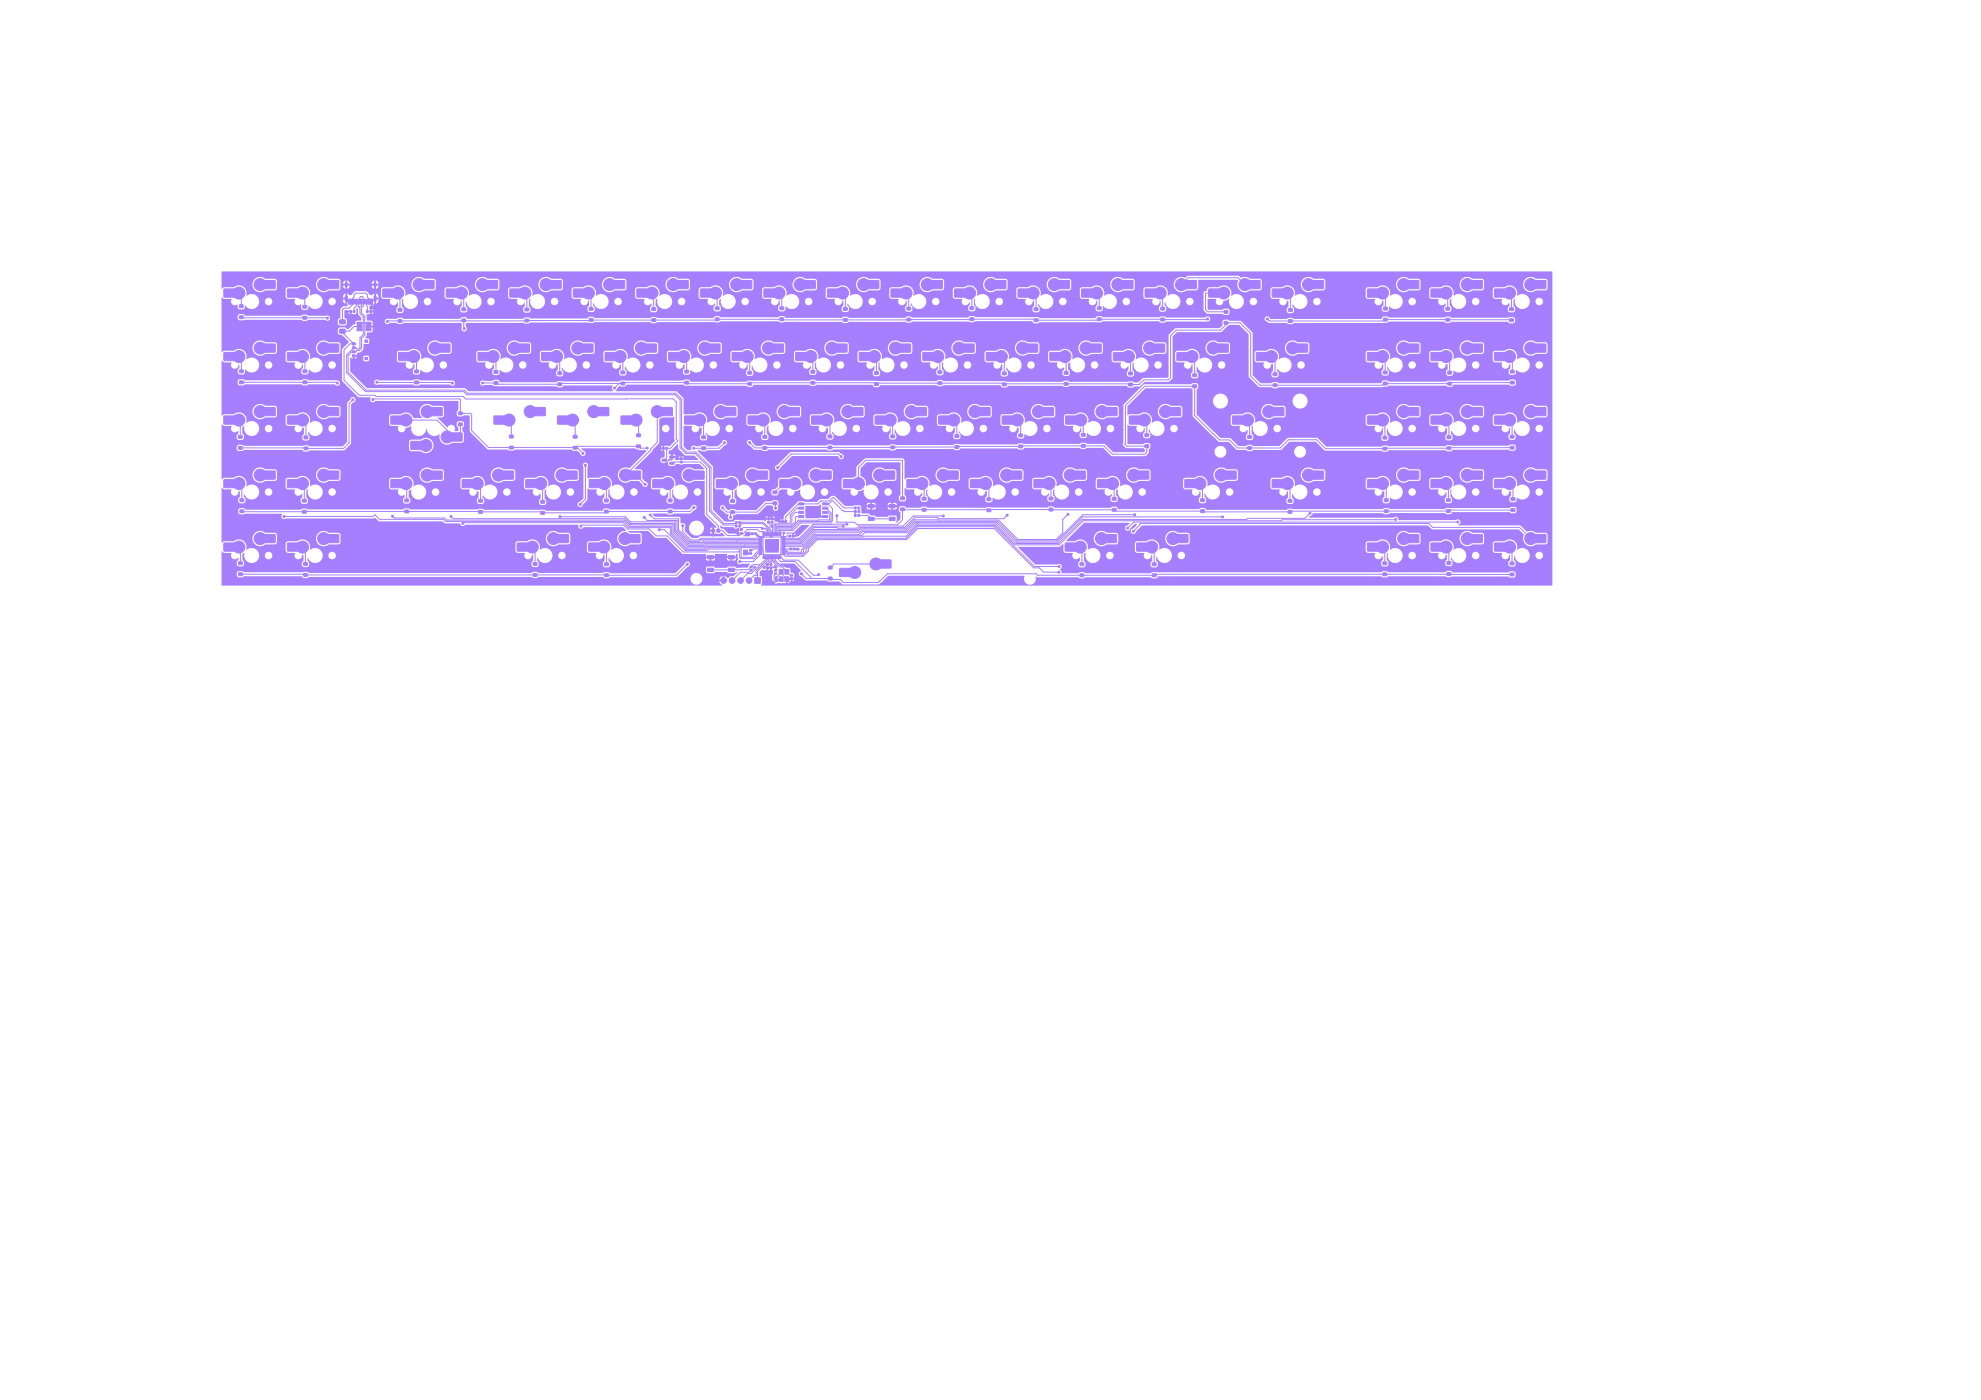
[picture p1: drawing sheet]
<svg xmlns="http://www.w3.org/2000/svg" width="594mm" height="420mm" viewBox="0 0 594 420" stroke-linecap="round" stroke-linejoin="round" font-family="sans-serif">
<g fill="#a57fff" stroke="#a57fff" stroke-width=".3">
<path d="M429.1 143.9h3.4v2.3h-3.4z"/>
<path d="M441 141.3h3.4v2.4h-3.4z"/>
<path d="M86.2 124.8h3.4v2.4h-3.4z"/>
<path d="M98.1 122.3h3.4v2.4h-3.4z"/>
<path d="M167.2 124.8h3.4v2.4h-3.4z"/>
<path d="M179.1 122.3h3.4v2.4h-3.4z"/>
<path d="M362.5 86.7h3.4v2.4h-3.4z"/>
<path d="M374.4 84.2h3.4v2.4h-3.4z"/>
<path d="M214.8 143.9h3.4v2.3h-3.4z"/>
<path d="M226.7 141.3h3.4v2.4h-3.4z"/>
<path d="M143.4 105.8h3.4v2.3h-3.4z"/>
<path d="M155.3 103.2h3.4v2.4h-3.4z"/>
<path d="M410.1 105.8h3.4v2.3h-3.4z"/>
<path d="M422 103.2h3.4v2.4h-3.4z"/>
<path d="M352.9 105.8h3.4v2.3h-3.4z"/>
<path d="M364.8 103.2h3.4v2.4h-3.4z"/>
<path d="M200.5 105.8h3.4v2.3h-3.4z"/>
<path d="M212.4 103.2h3.4v2.4h-3.4z"/>
<path d="M191 86.7h3.4v2.4h-3.4z"/>
<path d="M202.9 84.2h3.4v2.4h-3.4z"/>
<path d="M86.2 105.8h3.4v2.3h-3.4z"/>
<path d="M98.1 103.2h3.4v2.4h-3.4z"/>
<path d="M329.1 143.9h3.4v2.3h-3.4z"/>
<path d="M341 141.3h3.4v2.4h-3.4z"/>
<path d="M114.8 86.7h3.4v2.4h-3.4z"/>
<path d="M126.7 84.2h3.4v2.4h-3.4z"/>
<path d="M67.2 86.7h3.4v2.4h-3.4z"/>
<path d="M79.1 84.2h3.4v2.4h-3.4z"/>
<path d="M369.6 124.8h3.4v2.4h-3.4z"/>
<path d="M381.5 122.3h3.4v2.4h-3.4z"/>
<path d="M429.1 86.7h3.4v2.4h-3.4z"/>
<path d="M441 84.2h3.4v2.4h-3.4z"/>
<path d="M67.2 124.8h3.4v2.4h-3.4z"/>
<path d="M79.1 122.3h3.4v2.4h-3.4z"/>
<path d="M155.1 162.9h3.4v2.4h-3.4z"/>
<path d="M167 160.4h3.4v2.4h-3.4z"/>
<path d="M186.3 124.8h3.4v2.4h-3.4z"/>
<path d="M198.2 122.3h3.4v2.4h-3.4z"/>
<path d="M448.2 162.9h3.4v2.4h-3.4z"/>
<path d="M460.1 160.4h3.4v2.4h-3.4z"/>
<path d="M86.2 162.9h3.4v2.4h-3.4z"/>
<path d="M98.1 160.4h3.4v2.4h-3.4z"/>
<path d="M267.2 86.7h3.4v2.4h-3.4z"/>
<path d="M279.1 84.2h3.4v2.4h-3.4z"/>
<path d="M119.6 105.8h3.4v2.3h-3.4z"/>
<path d="M131.5 103.2h3.4v2.4h-3.4z"/>
<path d="M67.2 162.9h3.4v2.4h-3.4z"/>
<path d="M79.1 160.4h3.4v2.4h-3.4z"/>
<path d="M67.2 105.8h3.4v2.3h-3.4z"/>
<path d="M79.1 103.2h3.4v2.4h-3.4z"/>
<path d="M286.3 86.7h3.4v2.4h-3.4z"/>
<path d="M298.2 84.2h3.4v2.4h-3.4z"/>
<path d="M224.4 124.8h3.4v2.4h-3.4z"/>
<path d="M236.3 122.3h3.4v2.4h-3.4z"/>
<path d="M319.6 124.8h3.4v2.4h-3.4z"/>
<path d="M331.5 122.3h3.4v2.4h-3.4z"/>
<path d="M210.1 86.7h3.4v2.4h-3.4z"/>
<path d="M222 84.2h3.4v2.4h-3.4z"/>
<path d="M305.3 86.7h3.4v2.4h-3.4z"/>
<path d="M317.2 84.2h3.4v2.4h-3.4z"/>
<path d="M219.6 105.8h3.4v2.3h-3.4z"/>
<path d="M231.5 103.2h3.4v2.4h-3.4z"/>
<path d="M86.2 143.9h3.4v2.3h-3.4z"/>
<path d="M98.1 141.3h3.4v2.4h-3.4z"/>
<path d="M243.4 124.8h3.4v2.4h-3.4z"/>
<path d="M255.3 122.3h3.4v2.4h-3.4z"/>
<path d="M429.1 124.8h3.4v2.4h-3.4z"/>
<path d="M441 122.3h3.4v2.4h-3.4z"/>
<path d="M338.7 124.8h3.4v2.4h-3.4z"/>
<path d="M350.6 122.3h3.4v2.4h-3.4z"/>
<path d="M324.4 86.7h3.4v2.4h-3.4z"/>
<path d="M336.3 84.2h3.4v2.4h-3.4z"/>
<path d="M355.3 143.9h3.4v2.3h-3.4z"/>
<path d="M367.2 141.3h3.4v2.4h-3.4z"/>
<path d="M376.8 105.8h3.4v2.3h-3.4z"/>
<path d="M388.7 103.2h3.4v2.4h-3.4z"/>
<path d="M195.8 143.9h3.4v2.3h-3.4z"/>
<path d="M207.7 141.3h3.4v2.4h-3.4z"/>
<path d="M281.5 124.8h3.4v2.4h-3.4z"/>
<path d="M293.4 122.3h3.4v2.4h-3.4z"/>
<path d="M233.9 143.9h3.4v2.3h-3.4z"/>
<path d="M245.8 141.3h3.4v2.4h-3.4z"/>
<path d="M314.8 105.8h3.4v2.3h-3.4z"/>
<path d="M326.7 103.2h3.4v2.4h-3.4z"/>
<path d="M448.2 124.8h3.4v2.4h-3.4z"/>
<path d="M460.1 122.3h3.4v2.4h-3.4z"/>
<path d="M272 143.9h3.4v2.3h-3.4z"/>
<path d="M283.9 141.3h3.4v2.4h-3.4z"/>
<path d="M117.2 124.9h3.4v2.3h-3.4z"/>
<path d="M129.1 122.3h3.5v2.4h-3.5z"/>
<path d="M135.1 129.9h3.4v2.4h-3.4z"/>
<path d="M123.2 132.5h3.4v2.3h-3.4z"/>
<path d="M133.9 86.7h3.4v2.4h-3.4z"/>
<path d="M145.8 84.2h3.4v2.4h-3.4z"/>
<path d="M448.2 86.7h3.4v2.4h-3.4z"/>
<path d="M460.1 84.2h3.4v2.4h-3.4z"/>
<path d="M310.1 143.9h3.4v2.3h-3.4z"/>
<path d="M322 141.3h3.4v2.4h-3.4z"/>
<path d="M86.2 86.7h3.4v2.4h-3.4z"/>
<path d="M98.1 84.2h3.4v2.4h-3.4z"/>
<path d="M381.5 86.7h3.4v2.4h-3.4z"/>
<path d="M393.4 84.2h3.4v2.4h-3.4z"/>
<path d="M248.2 86.7h3.4v2.4h-3.4z"/>
<path d="M260.1 84.2h3.4v2.4h-3.4z"/>
<path d="M67.2 143.9h3.4v2.3h-3.4z"/>
<path d="M79.1 141.3h3.4v2.4h-3.4z"/>
<path d="M263.7 168h3.4v2.4h-3.4z"/>
<path d="M251.8 170.6h3.4v2.3h-3.4z"/>
<path d="M138.6 143.9h3.4v2.3h-3.4z"/>
<path d="M150.5 141.3h3.4v2.4h-3.4z"/>
<path d="M448.2 105.8h3.4v2.3h-3.4z"/>
<path d="M460.1 103.2h3.4v2.4h-3.4z"/>
<path d="M148.2 124.8h3.4v2.4h-3.4z"/>
<path d="M160.1 122.3h3.4v2.4h-3.4z"/>
<path d="M152.9 86.7h3.4v2.4h-3.4z"/>
<path d="M164.8 84.2h3.4v2.4h-3.4z"/>
<path d="M205.3 124.8h3.4v2.4h-3.4z"/>
<path d="M217.2 122.3h3.4v2.4h-3.4z"/>
<path d="M257.7 105.8h3.4v2.3h-3.4z"/>
<path d="M269.6 103.2h3.4v2.4h-3.4z"/>
<path d="M162.4 105.8h3.4v2.3h-3.4z"/>
<path d="M174.3 103.2h3.4v2.4h-3.4z"/>
<path d="M333.9 105.8h3.4v2.3h-3.4z"/>
<path d="M345.8 103.2h3.4v2.4h-3.4z"/>
<path d="M176.6 162.9h3.4v2.4h-3.4z"/>
<path d="M188.5 160.4h3.4v2.4h-3.4z"/>
<path d="M410.1 143.9h3.4v2.3h-3.4z"/>
<path d="M422 141.3h3.4v2.4h-3.4z"/>
<path d="M276.7 105.8h3.4v2.3h-3.4z"/>
<path d="M288.6 103.2h3.4v2.4h-3.4z"/>
<path d="M429.1 162.9h3.4v2.4h-3.4z"/>
<path d="M441 160.4h3.4v2.4h-3.4z"/>
<path d="M157.7 143.9h3.4v2.3h-3.4z"/>
<path d="M169.6 141.3h3.4v2.4h-3.4z"/>
<path d="M343.4 86.7h3.4v2.4h-3.4z"/>
<path d="M355.3 84.2h3.4v2.4h-3.4z"/>
<path d="M429.1 105.8h3.4v2.3h-3.4z"/>
<path d="M441 103.2h3.4v2.4h-3.4z"/>
<path d="M252.9 143.9h3.4v2.3h-3.4z"/>
<path d="M264.8 141.3h3.4v2.4h-3.4z"/>
<path d="M238.6 105.8h3.4v2.3h-3.4z"/>
<path d="M250.5 103.2h3.4v2.4h-3.4z"/>
<path d="M381.5 143.9h3.4v2.3h-3.4z"/>
<path d="M393.4 141.3h3.4v2.4h-3.4z"/>
<path d="M410.1 86.7h3.4v2.4h-3.4z"/>
<path d="M422 84.2h3.4v2.4h-3.4z"/>
<path d="M410.1 124.8h3.4v2.4h-3.4z"/>
<path d="M422 122.3h3.4v2.4h-3.4z"/>
<path d="M172 86.7h3.4v2.4h-3.4z"/>
<path d="M183.9 84.2h3.4v2.4h-3.4z"/>
<path d="M262.5 124.8h3.4v2.4h-3.4z"/>
<path d="M274.4 122.3h3.4v2.4h-3.4z"/>
<path d="M295.8 105.8h3.4v2.3h-3.4z"/>
<path d="M307.7 103.2h3.4v2.4h-3.4z"/>
<path d="M291 143.9h3.4v2.3h-3.4z"/>
<path d="M302.9 141.3h3.4v2.4h-3.4z"/>
<path d="M229.1 86.7h3.4v2.4h-3.4z"/>
<path d="M241 84.2h3.4v2.4h-3.4z"/>
<path d="M448.2 143.9h3.4v2.3h-3.4z"/>
<path d="M460.1 141.3h3.4v2.4h-3.4z"/>
<path d="M181.5 105.8h3.4v2.3h-3.4z"/>
<path d="M193.4 103.2h3.4v2.4h-3.4z"/>
<path d="M410.1 162.9h3.4v2.4h-3.4z"/>
<path d="M422 160.4h3.4v2.4h-3.4z"/>
<path d="M340.9 162.9h3.4v2.4h-3.4z"/>
<path d="M352.8 160.4h3.4v2.4h-3.4z"/>
<path d="M117.2 143.9h3.4v2.4h-3.4z"/>
<path d="M129.1 141.4h3.5v2.3h-3.5z"/>
<path d="M319.4 162.9h3.4v2.4h-3.4z"/>
<path d="M331.3 160.4h3.4v2.4h-3.4z"/>
<path d="M300.6 124.8h3.4v2.4h-3.4z"/>
<path d="M312.5 122.3h3.4v2.4h-3.4z"/>
<path d="M176.7 143.9h3.4v2.3h-3.4z"/>
<path d="M188.6 141.3h3.4v2.4h-3.4z"/>
<path d="M219.1 153.3h1.1v.7h-1.1z"/>
<path d="M219.1 150h1.1v.7h-1.1z"/>
<path d="M267.1 133.8h1.1v.8h-1.1z"/>
<path d="M267.1 130.5h1.1v.8h-1.1z"/>
<path d="M236.6 160.5h.5v.6h-.5z"/>
<path d="M237.6 160.5h.4v.6h-.4z"/>
<path d="M222 159.8h.5v.5h-.5z"/>
<path d="M221.1 159.8h.4v.5h-.4z"/>
<path d="M345.6 172.2h1v.8h-1z"/>
<path d="M345.6 168.9h1v.8h-1z"/>
<path d="M181.3 172.2h1.1v.7h-1.1z"/>
<path d="M181.3 168.9h1.1v.7h-1.1z"/>
<path d="M230.9 169.1h.5v.5h-.5z"/>
<path d="M230.9 170.1h.5v.4h-.5z"/>
<path d="M300.6 114.9h1.1v.8h-1.1z"/>
<path d="M300.6 111.6h1.1v.8h-1.1z"/>
<path d="M72 153h1.1v.7h-1.1z"/>
<path d="M72 149.7h1.1v.7h-1.1z"/>
<path d="M181.3 153.1h1.1v.7h-1.1z"/>
<path d="M181.3 149.8h1.1v.7h-1.1z"/>
<path d="M310.1 95.7h1.1v.7h-1.1z"/>
<path d="M310.1 92.4h1.1v.7h-1.1z"/>
<path d="M236.8 164.4h.5v.6h-.5z"/>
<path d="M237.8 164.4h.5v.6h-.5z"/>
<path d="M195.5 95.6h1v.8h-1z"/>
<path d="M195.5 92.3h1v.8h-1z"/>
<path d="M381.8 115.2h1.1v.7h-1.1z"/>
<path d="M381.8 111.9h1.1v.7h-1.1z"/>
<path d="M257.3 152.1h.4v.6h-.4z"/>
<path d="M256.2 152.1h.5v.6h-.5z"/>
<path d="M433.6 95.5h1v.8h-1z"/>
<path d="M433.6 92.2h1v.8h-1z"/>
<path d="M233.6 173h1.2v1.4h-1.2z"/>
<path d="M233.6 170.8h1.2v1.4h-1.2z"/>
<path d="M235.3 170.8h1.2v1.4h-1.2z"/>
<path d="M235.3 173h1.2v1.4h-1.2z"/>
<path d="M152.8 133.9h1.1v.7h-1.1z"/>
<path d="M152.8 130.6h1.1v.7h-1.1z"/>
<path d="M90.7 153.1h1.1v.8h-1.1z"/>
<path d="M90.7 149.8h1.1v.8h-1.1z"/>
<path d="M234.5 161l.9 .1-.9 .1z"/>
<path d="M234.5 161.4l.9 .1-.9 .1z"/>
<path d="M234.5 161.8l.9 .1-.9 .1z"/>
<path d="M234.5 162.2l.9 .1-.9 .1z"/>
<path d="M234.5 162.6l.9 .1-.9 .1z"/>
<path d="M234.5 163l.9 .1-.9 .1z"/>
<path d="M234.5 163.4l.9 .1-.9 .1z"/>
<path d="M234.5 163.8l.9 .1-.9 .1z"/>
<path d="M234.5 164.2l.9 .1-.9 .1z"/>
<path d="M234.5 164.6l.9 .1-.9 .1z"/>
<path d="M234.5 165l.9 .1-.9 .1z"/>
<path d="M234.5 165.4l.9 .1-.9 .1z"/>
<path d="M234.5 165.8l.9 .1-.9 .1z"/>
<path d="M234.5 166.2l.9 .1-.9 .1z"/>
<path d="M234 166.7h.2l-.1 .9z"/>
<path d="M233.6 166.7h.2l-.1 .9z"/>
<path d="M233.2 166.7h.2l-.1 .9z"/>
<path d="M232.8 166.7h.2l-.1 .9z"/>
<path d="M232.4 166.7h.2l-.1 .9z"/>
<path d="M232 166.7h.2l-.1 .9z"/>
<path d="M231.6 166.7h.2l-.1 .9z"/>
<path d="M231.2 166.7h.2l-.1 .9z"/>
<path d="M230.8 166.7h.2l-.1 .9z"/>
<path d="M230.4 166.7h.2l-.1 .9z"/>
<path d="M230 166.7h.2l-.1 .9z"/>
<path d="M229.6 166.7h.2l-.1 .9z"/>
<path d="M229.2 166.7h.2l-.1 .9z"/>
<path d="M228.8 166.7h.2l-.1 .9z"/>
<path d="M227.6 166.2l.9 .1-.8 .1z"/>
<path d="M227.6 165.8l.9 .1-.8 .1z"/>
<path d="M227.6 165.4l.9 .1-.8 .1z"/>
<path d="M227.6 165l.9 .1-.8 .1z"/>
<path d="M227.6 164.6l.9 .1-.8 .1z"/>
<path d="M227.6 164.2l.9 .1-.8 .1z"/>
<path d="M227.6 163.8l.9 .1-.8 .1z"/>
<path d="M227.6 163.4l.9 .1-.8 .1z"/>
<path d="M227.6 163l.9 .1-.8 .1z"/>
<path d="M227.6 162.6l.9 .1-.8 .1z"/>
<path d="M227.6 162.2l.9 .1-.8 .1z"/>
<path d="M227.6 161.8l.9 .1-.8 .1z"/>
<path d="M227.6 161.4l.9 .1-.8 .1z"/>
<path d="M227.6 161l.9 .1-.8 .1z"/>
<path d="M228.8 159.8l.2 .1-.1 .8z"/>
<path d="M229.2 159.8l.2 .1-.1 .8z"/>
<path d="M229.6 159.8l.2 .1-.1 .8z"/>
<path d="M230 159.8l.2 .1-.1 .8z"/>
<path d="M230.4 159.8l.2 .1-.1 .8z"/>
<path d="M230.8 159.8l.2 .1-.1 .8z"/>
<path d="M231.2 159.8l.2 .1-.1 .8z"/>
<path d="M231.6 159.8l.2 .1-.1 .8z"/>
<path d="M232 159.8l.2 .1-.1 .8z"/>
<path d="M232.4 159.8l.2 .1-.1 .8z"/>
<path d="M232.8 159.8l.2 .1-.1 .8z"/>
<path d="M233.2 159.8l.2 .1-.1 .8z"/>
<path d="M233.6 159.8l.2 .1-.1 .8z"/>
<path d="M234 159.8l.2 .1-.1 .8z"/>
<path d="M229.9 162.1h3.2v3.2h-3.2z"/>
<path d="M414.7 171.9h1.1v.8h-1.1z"/>
<path d="M414.7 168.6h1.1v.8h-1.1z"/>
<path d="M176.7 95.6h1.1v.7h-1.1z"/>
<path d="M176.7 92.3h1.1v.7h-1.1z"/>
<path d="M91.2 134.1h1.1v.8h-1.1z"/>
<path d="M91.2 130.8h1.1v.8h-1.1z"/>
<path d="M348.1 95.5h1.1v.8h-1.1z"/>
<path d="M348.1 92.2h1.1v.8h-1.1z"/>
<path d="M433.9 171.8h1.1v.8h-1.1z"/>
<path d="M433.9 168.5h1.1v.8h-1.1z"/>
<path d="M248.4 173.2h1.1v.7h-1.1z"/>
<path d="M248.4 169.9h1.1v.7h-1.1z"/>
<path d="M290.9 95.4h1v.7h-1z"/>
<path d="M290.9 92.1h1v.7h-1z"/>
<path d="M414.8 114.7h1.1v.7h-1.1z"/>
<path d="M414.8 111.4h1.1v.7h-1.1z"/>
<path d="M171.9 133.9h1.1v.8h-1.1z"/>
<path d="M171.9 130.6h1.1v.8h-1.1z"/>
<path d="M230.2 156.4h.5v.5h-.5z"/>
<path d="M230.2 155.4h.5v.5h-.5z"/>
<path d="M452.9 114.4h1.1v.8h-1.1z"/>
<path d="M452.9 111.1h1.1v.8h-1.1z"/>
<path d="M224.8 164.8h.5v.5h-.5z"/>
<path d="M224.8 165.8h.5v.5h-.5z"/>
<path d="M226.3 159.8h.5v.6h-.5z"/>
<path d="M225.4 159.8h.4v.6h-.4z"/>
<path d="M215 158.8h.8v.8h-.8z"/>
<path d="M213.5 158.8h.7v.8h-.7z"/>
<path d="M90.9 114.3h1.1v.8h-1.1z"/>
<path d="M90.9 111h1.1v.8h-1.1z"/>
<path d="M222 158.6h.5v.5h-.5z"/>
<path d="M221.1 158.6h.5v.5h-.5z"/>
<path d="M386.3 153.2h1v.7h-1z"/>
<path d="M386.3 149.9h1v.7h-1z"/>
<path d="M200.4 153.1h1.1v.7h-1.1z"/>
<path d="M200.4 149.8h1.1v.7h-1.1z"/>
<path d="M90.8 95h1.1v.7h-1.1z"/>
<path d="M90.8 91.7h1.1v.7h-1.1z"/>
<path d="M167.3 114.9h1.1v.8h-1.1z"/>
<path d="M167.3 111.6h1.1v.8h-1.1z"/>
<path d="M138.5 95.7h1.1v.8h-1.1z"/>
<path d="M138.5 92.4h1.1v.8h-1.1z"/>
<path d="M246.7 150.9h1.4l.1 .5-1.5 .1z"/>
<path d="M246.7 152.2l1.4-.1 .1 .5-1.5 .1z"/>
<path d="M246.7 153.4h1.4l.1 .5-1.5 .1z"/>
<path d="M246.7 154.7h1.4l.1 .5-1.5 .1z"/>
<path d="M239.5 154.7h1.4l.1 .5-1.5 .1z"/>
<path d="M239.5 153.4h1.4l.1 .5-1.5 .1z"/>
<path d="M239.5 152.2l1.4-.1 .1 .5-1.5 .1z"/>
<path d="M239.5 150.9h1.4l.1 .5-1.5 .1z"/>
<path d="M224.3 114.7h1v.8h-1z"/>
<path d="M224.3 111.4h1v.8h-1z"/>
<path d="M109.8 96.7h1.4l.1 .5-1.5 .1z"/>
<path d="M109.8 97.7l1.4-.1 .1 .6-1.5 .1z"/>
<path d="M109.8 98.6h1.4l.1 .5-1.5 .1z"/>
<path d="M107.1 98.6h1.4l.1 .5-1.5 .1z"/>
<path d="M107.1 97.7l1.4-.1 .1 .6-1.5 .1z"/>
<path d="M107.1 96.7h1.4l.1 .5-1.5 .1z"/>
<path d="M433.8 152.9h1v.8h-1z"/>
<path d="M433.8 149.6h1v.8h-1z"/>
<path d="M105.6 104h.9v.6h-.9z"/>
<path d="M105.6 105.2h.9v.6h-.9z"/>
<path d="M105.6 106.4h.9v.6h-.9z"/>
<path d="M109.4 102h.8v.7h-.8z"/>
<path d="M109.4 107.2h.8v.7h-.8z"/>
<path d="M220.5 156.5h.5v.5h-.5z"/>
<path d="M221.6 156.5h.4v.5h-.4z"/>
<path d="M218.5 166.7h1.7v1h-1.7z"/>
<path d="M212.2 166.7h1.7v1h-1.7z"/>
<path d="M218.5 170.5h1.7v1h-1.7z"/>
<path d="M212.2 170.5h1.7v1h-1.7z"/>
<path d="M71.5 134h1.1v.7h-1.1z"/>
<path d="M71.5 130.7h1.1v.7h-1.1z"/>
<path d="M343.3 133.5h1.1v.7h-1.1z"/>
<path d="M343.3 130.2h1.1v.7h-1.1z"/>
<path d="M200.8 136.8h1.2l.1 .5-1.2 .1z"/>
<path d="M200.8 138.7h1.2l.1 .5-1.2 .1z"/>
<path d="M198.6 137.8h1.2v.5h-1.2z"/>
<path d="M190.9 133.5h1.1v.8h-1.1z"/>
<path d="M190.9 130.2h1.1v.8h-1.1z"/>
<path d="M296 152.7h1.1v.8h-1.1z"/>
<path d="M296 149.4h1.1v.8h-1.1z"/>
<path d="M71.8 94.8h1.1v.7h-1.1z"/>
<path d="M71.8 91.5h1.1v.7h-1.1z"/>
<path d="M199.7 134.2h.4v.6h-.4z"/>
<path d="M198.7 134.2h.5v.6h-.5z"/>
<path d="M452.7 95.7h1v.7h-1z"/>
<path d="M452.7 92.4h1v.7h-1z"/>
<path d="M232.3 171.9h.6v.5h-.6z"/>
<path d="M232.3 170.9h.6v.4h-.6z"/>
<path d="M266.7 151.3h1.7v1h-1.7z"/>
<path d="M260.4 151.3h1.7v1h-1.7z"/>
<path d="M266.7 155.1h1.7v1h-1.7z"/>
<path d="M260.4 155.1h1.7v1h-1.7z"/>
<path d="M124.4 114.4h1v.7h-1z"/>
<path d="M124.4 111.1h1v.7h-1z"/>
<path d="M314.6 152.5h1.1v.7h-1.1z"/>
<path d="M314.6 149.2h1.1v.7h-1.1z"/>
<path d="M231.2 156.4h.6v.5h-.6z"/>
<path d="M231.2 155.4h.6v.5h-.6z"/>
<path d="M109.9 93.2h.5v.5h-.5z"/>
<path d="M110.9 93.2h.5v.5h-.5z"/>
<path d="M323.9 172.2h1v.8h-1z"/>
<path d="M323.9 168.9h1v.8h-1z"/>
<path d="M281.3 114.6h1.1v.7h-1.1z"/>
<path d="M281.3 111.3h1.1v.7h-1.1z"/>
<path d="M205.3 114.4h1.1v.8h-1.1z"/>
<path d="M205.3 111.1h1.1v.8h-1.1z"/>
<path d="M338.5 115h1v.7h-1z"/>
<path d="M338.5 111.7h1v.7h-1z"/>
<path d="M91.1 172.1h1v.8h-1z"/>
<path d="M91.1 168.8h1v.8h-1z"/>
<path d="M225 169.8h.5v.5h-.5z"/>
<path d="M225 170.8h.5v.5h-.5z"/>
<path d="M453.1 152.6h1.1v.8h-1.1z"/>
<path d="M453.1 149.3h1.1v.8h-1.1z"/>
<path d="M119.4 95.9h1.1v.7h-1.1z"/>
<path d="M119.4 92.6h1.1v.7h-1.1z"/>
<path d="M101.9 96l1.5-.1 .1 1.1-1.6 .2z"/>
<path d="M101.9 98.8l1.5-.1 .1 1.1-1.6 .2z"/>
<path d="M228.8 134h1.1v.7h-1.1z"/>
<path d="M228.8 130.7h1.1v.7h-1.1z"/>
<path d="M252.9 95.6h1.1v.7h-1.1z"/>
<path d="M252.9 92.3h1.1v.7h-1.1z"/>
<path d="M415.1 153h1.1v.7h-1.1z"/>
<path d="M415.1 149.7h1.1v.7h-1.1z"/>
<path d="M243.2 114.4h1.1v.8h-1.1z"/>
<path d="M243.2 111.1h1.1v.8h-1.1z"/>
<path d="M186.2 114.6h1.1v.8h-1.1z"/>
<path d="M186.2 111.3h1.1v.8h-1.1z"/>
<path d="M329.1 95.4h1v.8h-1z"/>
<path d="M329.1 92.1h1v.8h-1z"/>
<path d="M214.5 95.4h1.1v.8h-1.1z"/>
<path d="M214.5 92.1h1.1v.8h-1.1z"/>
<path d="M360 152.9h1.1v.8h-1.1z"/>
<path d="M360 149.6h1.1v.8h-1.1z"/>
<path d="M414.9 95.5h1.1v.8h-1.1z"/>
<path d="M414.9 92.2h1.1v.8h-1.1z"/>
<path d="M233.9 95.4h1v.8h-1z"/>
<path d="M233.9 92.1h1v.8h-1z"/>
<path d="M121.4 153h1.1v.8h-1.1z"/>
<path d="M121.4 149.7h1.1v.8h-1.1z"/>
<path d="M226.3 173.3h1.7v1.7h-1.7z"/>
<path d="M210.4 134.1h1.1v.8h-1.1z"/>
<path d="M210.4 130.8h1.1v.8h-1.1z"/>
<path d="M162.2 153.5h1v.7h-1z"/>
<path d="M162.2 150.2h1v.7h-1z"/>
<path d="M434.1 114.7h1.1v.8h-1.1z"/>
<path d="M434.1 111.4h1.1v.8h-1.1z"/>
<path d="M235.4 156.2h.4v.6h-.4z"/>
<path d="M234.4 156.2h.5v.6h-.5z"/>
<path d="M104.6 89.8h.6v1.4h-.6z"/>
<path d="M105.4 89.8h.6v1.4h-.6z"/>
<path d="M106.8 89.8h.3v1.4h-.3z"/>
<path d="M107.8 89.8h.3v1.4h-.3z"/>
<path d="M108.3 89.8h.3v1.4h-.3z"/>
<path d="M109.3 89.8h.3v1.4h-.3z"/>
<path d="M110.3 89.8h.6v1.4h-.6z"/>
<path d="M111.1 89.8h.6v1.4h-.6z"/>
<path d="M109.8 89.8h.3v1.4h-.3z"/>
<path d="M108.8 89.8h.3v1.4h-.3z"/>
<path d="M107.3 89.8h.3v1.4h-.3z"/>
<path d="M106.3 89.8h.3v1.4h-.3z"/>
<path d="M324.3 133.4h1.1v.7h-1.1z"/>
<path d="M324.3 130.1h1.1v.7h-1.1z"/>
<path d="M452.9 133.9h1v.8h-1z"/>
<path d="M452.9 130.6h1v.8h-1z"/>
<path d="M105.9 93.2h.5v.5h-.5z"/>
<path d="M104.9 93.2h.5v.5h-.5z"/>
<path d="M71.5 171.9h1.1v.7h-1.1z"/>
<path d="M71.5 168.6h1.1v.7h-1.1z"/>
<path d="M433.9 134.1h1.1v.7h-1.1z"/>
<path d="M433.9 130.8h1.1v.7h-1.1z"/>
<path d="M286.4 133.7h1v.8h-1z"/>
<path d="M286.4 130.4h1v.8h-1z"/>
<path d="M276.6 152.5h1v.8h-1z"/>
<path d="M276.6 149.2h1v.8h-1z"/>
<path d="M414.7 134.2h1.1v.8h-1.1z"/>
<path d="M414.7 130.9h1.1v.8h-1.1z"/>
<path d="M248.3 133.9h1.1v.7h-1.1z"/>
<path d="M248.3 130.6h1.1v.7h-1.1z"/>
<path d="M305.5 133.5h1.1v.8h-1.1z"/>
<path d="M305.5 130.2h1.1v.8h-1.1z"/>
<path d="M452.8 172h1.1v.7h-1.1z"/>
<path d="M452.8 168.7h1.1v.7h-1.1z"/>
<path d="M386.4 95.9h1.1v.8h-1.1z"/>
<path d="M386.4 92.6h1.1v.8h-1.1z"/>
<path d="M374.1 134h1.1v.8h-1.1z"/>
<path d="M374.1 130.7h1.1v.8h-1.1z"/>
<path d="M231.8 150.6h1.1v.8h-1.1z"/>
<path d="M231.8 147.3h1.1v.8h-1.1z"/>
<path d="M319.1 114.8h1.1v.7h-1.1z"/>
<path d="M319.1 111.5h1.1v.7h-1.1z"/>
<path d="M256.3 153.2h.4v.6h-.4z"/>
<path d="M257.3 153.2h.4v.6h-.4z"/>
<path d="M137.5 123.6h1.1v.8h-1.1z"/>
<path d="M137.5 126.9h1.1v.8h-1.1z"/>
<path d="M143.6 153.2h1v.7h-1z"/>
<path d="M143.6 149.9h1v.7h-1z"/>
<path d="M257.2 154.3h.5v.6h-.5z"/>
<path d="M256.2 154.3h.5v.6h-.5z"/>
<path d="M204 138.4h.6v.4h-.6z"/>
<path d="M204 137.4h.6v.5h-.6z"/>
<path d="M262.3 114.8h1v.8h-1z"/>
<path d="M262.3 111.5h1v.8h-1z"/>
<path d="M159.9 172.1h1.1v.8h-1.1z"/>
<path d="M159.9 168.8h1.1v.8h-1.1z"/>
<path d="M232.4 173.1h.6v.4h-.6z"/>
<path d="M232.4 174h.6v.5h-.6z"/>
<path d="M333.5 152.6h1.1v.7h-1.1z"/>
<path d="M333.5 149.3h1.1v.7h-1.1z"/>
<path d="M229.9 169.1h.5v.5h-.5z"/>
<path d="M229.9 170.1h.5v.4h-.5z"/>
<path d="M367.1 96.5h1v.7h-1z"/>
<path d="M367.1 93.2h1v.7h-1z"/>
<path d="M220.5 157.5h.5v.6h-.5z"/>
<path d="M221.5 157.5h.5v.6h-.5z"/>
<path d="M148.2 114.5h1v.8h-1z"/>
<path d="M148.2 111.2h1v.8h-1z"/>
<path d="M237.1 173.3h.5v.5h-.5z"/>
<path d="M237.1 172.4h.5v.5h-.5z"/>
<path d="M272 95.5h1v.8h-1z"/>
<path d="M272 92.2h1v.8h-1z"/>
<path d="M157.4 95.8h1.1v.7h-1.1z"/>
<path d="M157.4 92.5h1.1v.7h-1.1z"/>
<path d="M357.7 115.5h1v.8h-1z"/>
<path d="M357.7 112.2h1v.8h-1z"/>
<path d="M71.8 114.3h1.1v.8h-1.1z"/>
<path d="M71.8 111h1.1v.8h-1.1z"/>
<path d="M270.1 152.4h1.1v.8h-1.1z"/>
<path d="M270.1 149.1h1.1v.8h-1.1z"/>
<circle cx="433.6" cy="145.1" r="1.8"/>
<circle cx="439.9" cy="142.5" r="1.8"/>
<circle cx="90.7" cy="126" r="1.8"/>
<circle cx="97" cy="123.5" r="1.8"/>
<circle cx="171.7" cy="126" r="1.8"/>
<circle cx="178" cy="123.5" r="1.8"/>
<circle cx="366.9" cy="87.9" r="1.8"/>
<circle cx="373.3" cy="85.4" r="1.8"/>
<circle cx="219.3" cy="145.1" r="1.8"/>
<circle cx="225.7" cy="142.5" r="1.8"/>
<circle cx="147.9" cy="107" r="1.8"/>
<circle cx="154.2" cy="104.4" r="1.8"/>
<circle cx="414.5" cy="107" r="1.8"/>
<circle cx="420.9" cy="104.4" r="1.8"/>
<circle cx="357.4" cy="107" r="1.8"/>
<circle cx="363.8" cy="104.4" r="1.8"/>
<circle cx="205" cy="107" r="1.8"/>
<circle cx="211.4" cy="104.4" r="1.8"/>
<circle cx="195.5" cy="87.9" r="1.8"/>
<circle cx="201.8" cy="85.4" r="1.8"/>
<circle cx="90.7" cy="107" r="1.8"/>
<circle cx="97" cy="104.4" r="1.8"/>
<circle cx="333.6" cy="145.1" r="1.8"/>
<circle cx="340" cy="142.5" r="1.8"/>
<circle cx="119.3" cy="87.9" r="1.8"/>
<circle cx="125.6" cy="85.4" r="1.8"/>
<circle cx="71.6" cy="87.9" r="1.8"/>
<circle cx="78" cy="85.4" r="1.8"/>
<circle cx="374.1" cy="126" r="1.8"/>
<circle cx="380.4" cy="123.5" r="1.8"/>
<circle cx="433.6" cy="87.9" r="1.8"/>
<circle cx="439.9" cy="85.4" r="1.8"/>
<circle cx="71.6" cy="126" r="1.8"/>
<circle cx="78" cy="123.5" r="1.8"/>
<circle cx="159.6" cy="164.1" r="1.8"/>
<circle cx="166" cy="161.6" r="1.8"/>
<circle cx="190.7" cy="126" r="1.8"/>
<circle cx="197.1" cy="123.5" r="1.8"/>
<circle cx="452.6" cy="164.1" r="1.8"/>
<circle cx="459" cy="161.6" r="1.8"/>
<circle cx="90.7" cy="164.1" r="1.8"/>
<circle cx="97" cy="161.6" r="1.8"/>
<circle cx="271.7" cy="87.9" r="1.8"/>
<circle cx="278" cy="85.4" r="1.8"/>
<circle cx="124.1" cy="107" r="1.8"/>
<circle cx="130.4" cy="104.4" r="1.8"/>
<circle cx="71.6" cy="164.1" r="1.8"/>
<circle cx="78" cy="161.6" r="1.8"/>
<circle cx="71.6" cy="107" r="1.8"/>
<circle cx="78" cy="104.4" r="1.8"/>
<circle cx="290.7" cy="87.9" r="1.8"/>
<circle cx="297.1" cy="85.4" r="1.8"/>
<circle cx="228.8" cy="126" r="1.8"/>
<circle cx="235.2" cy="123.5" r="1.8"/>
<circle cx="324.1" cy="126" r="1.8"/>
<circle cx="330.4" cy="123.5" r="1.8"/>
<circle cx="214.5" cy="87.9" r="1.8"/>
<circle cx="220.9" cy="85.4" r="1.8"/>
<circle cx="309.8" cy="87.9" r="1.8"/>
<circle cx="316.1" cy="85.4" r="1.8"/>
<circle cx="224.1" cy="107" r="1.8"/>
<circle cx="230.4" cy="104.4" r="1.8"/>
<circle cx="90.7" cy="145.1" r="1.8"/>
<circle cx="97" cy="142.5" r="1.8"/>
<circle cx="247.9" cy="126" r="1.8"/>
<circle cx="254.2" cy="123.5" r="1.8"/>
<circle cx="433.6" cy="126" r="1.8"/>
<circle cx="439.9" cy="123.5" r="1.8"/>
<circle cx="343.1" cy="126" r="1.8"/>
<circle cx="349.5" cy="123.5" r="1.8"/>
<circle cx="328.8" cy="87.9" r="1.8"/>
<circle cx="335.2" cy="85.4" r="1.8"/>
<circle cx="359.8" cy="145.1" r="1.8"/>
<circle cx="366.1" cy="142.5" r="1.8"/>
<circle cx="381.2" cy="107" r="1.8"/>
<circle cx="387.6" cy="104.4" r="1.8"/>
<circle cx="200.3" cy="145.1" r="1.8"/>
<circle cx="206.6" cy="142.5" r="1.8"/>
<circle cx="286" cy="126" r="1.8"/>
<circle cx="292.3" cy="123.5" r="1.8"/>
<circle cx="238.4" cy="145.1" r="1.8"/>
<circle cx="244.7" cy="142.5" r="1.8"/>
<circle cx="319.3" cy="107" r="1.8"/>
<circle cx="325.7" cy="104.4" r="1.8"/>
<circle cx="452.6" cy="126" r="1.8"/>
<circle cx="459" cy="123.5" r="1.8"/>
<circle cx="276.5" cy="145.1" r="1.8"/>
<circle cx="282.8" cy="142.5" r="1.8"/>
<circle cx="121.7" cy="126" r="1.8"/>
<circle cx="128.1" cy="123.5" r="1.8"/>
<circle cx="134.1" cy="131.1" r="1.8"/>
<circle cx="127.7" cy="133.6" r="1.8"/>
<circle cx="138.3" cy="87.9" r="1.8"/>
<circle cx="144.7" cy="85.4" r="1.8"/>
<circle cx="452.6" cy="87.9" r="1.8"/>
<circle cx="459" cy="85.4" r="1.8"/>
<circle cx="314.6" cy="145.1" r="1.8"/>
<circle cx="320.9" cy="142.5" r="1.8"/>
<circle cx="90.7" cy="87.9" r="1.8"/>
<circle cx="97" cy="85.4" r="1.8"/>
<circle cx="386" cy="87.9" r="1.8"/>
<circle cx="392.3" cy="85.4" r="1.8"/>
<circle cx="252.6" cy="87.9" r="1.8"/>
<circle cx="259" cy="85.4" r="1.8"/>
<circle cx="71.6" cy="145.1" r="1.8"/>
<circle cx="78" cy="142.5" r="1.8"/>
<circle cx="262.6" cy="169.2" r="1.8"/>
<circle cx="256.3" cy="171.7" r="1.8"/>
<circle cx="143.1" cy="145.1" r="1.8"/>
<circle cx="149.5" cy="142.5" r="1.8"/>
<circle cx="452.6" cy="107" r="1.8"/>
<circle cx="459" cy="104.4" r="1.8"/>
<circle cx="152.6" cy="126" r="1.8"/>
<circle cx="159" cy="123.5" r="1.8"/>
<circle cx="157.4" cy="87.9" r="1.8"/>
<circle cx="163.7" cy="85.4" r="1.8"/>
<circle cx="209.8" cy="126" r="1.8"/>
<circle cx="216.1" cy="123.5" r="1.8"/>
<circle cx="262.2" cy="107" r="1.8"/>
<circle cx="268.5" cy="104.4" r="1.8"/>
<circle cx="166.9" cy="107" r="1.8"/>
<circle cx="173.3" cy="104.4" r="1.8"/>
<circle cx="338.4" cy="107" r="1.8"/>
<circle cx="344.7" cy="104.4" r="1.8"/>
<circle cx="181" cy="164.1" r="1.8"/>
<circle cx="187.4" cy="161.6" r="1.8"/>
<circle cx="414.5" cy="145.1" r="1.8"/>
<circle cx="420.9" cy="142.5" r="1.8"/>
<circle cx="281.2" cy="107" r="1.8"/>
<circle cx="287.6" cy="104.4" r="1.8"/>
<circle cx="433.6" cy="164.1" r="1.8"/>
<circle cx="439.9" cy="161.6" r="1.8"/>
<circle cx="162.2" cy="145.1" r="1.8"/>
<circle cx="168.5" cy="142.5" r="1.8"/>
<circle cx="347.9" cy="87.9" r="1.8"/>
<circle cx="354.2" cy="85.4" r="1.8"/>
<circle cx="433.6" cy="107" r="1.8"/>
<circle cx="439.9" cy="104.4" r="1.8"/>
<circle cx="257.4" cy="145.1" r="1.8"/>
<circle cx="263.8" cy="142.5" r="1.8"/>
<circle cx="243.1" cy="107" r="1.8"/>
<circle cx="249.5" cy="104.4" r="1.8"/>
<circle cx="386" cy="145.1" r="1.8"/>
<circle cx="392.3" cy="142.5" r="1.8"/>
<circle cx="414.5" cy="87.9" r="1.8"/>
<circle cx="420.9" cy="85.4" r="1.8"/>
<circle cx="414.5" cy="126" r="1.8"/>
<circle cx="420.9" cy="123.5" r="1.8"/>
<circle cx="176.4" cy="87.9" r="1.8"/>
<circle cx="182.8" cy="85.4" r="1.8"/>
<circle cx="266.9" cy="126" r="1.8"/>
<circle cx="273.3" cy="123.5" r="1.8"/>
<circle cx="300.3" cy="107" r="1.8"/>
<circle cx="306.6" cy="104.4" r="1.8"/>
<circle cx="295.5" cy="145.1" r="1.8"/>
<circle cx="301.9" cy="142.5" r="1.8"/>
<circle cx="233.6" cy="87.9" r="1.8"/>
<circle cx="239.9" cy="85.4" r="1.8"/>
<circle cx="452.6" cy="145.1" r="1.8"/>
<circle cx="459" cy="142.5" r="1.8"/>
<circle cx="186" cy="107" r="1.8"/>
<circle cx="192.3" cy="104.4" r="1.8"/>
<circle cx="414.5" cy="164.1" r="1.8"/>
<circle cx="420.9" cy="161.6" r="1.8"/>
<circle cx="345.3" cy="164.1" r="1.8"/>
<circle cx="351.7" cy="161.6" r="1.8"/>
<circle cx="121.7" cy="145.1" r="1.8"/>
<circle cx="128.1" cy="142.5" r="1.8"/>
<circle cx="323.9" cy="164.1" r="1.8"/>
<circle cx="330.3" cy="161.6" r="1.8"/>
<circle cx="305" cy="126" r="1.8"/>
<circle cx="311.4" cy="123.5" r="1.8"/>
<circle cx="181.2" cy="145.1" r="1.8"/>
<circle cx="187.6" cy="142.5" r="1.8"/>
<circle cx="106.1" cy="103.1" r=".47"/>
<circle cx="224.6" cy="174.2" r=".85"/>
<circle cx="222.1" cy="174.2" r=".85"/>
<circle cx="219.5" cy="174.2" r=".85"/>
<circle cx="217" cy="174.2" r=".85"/>
<circle cx="232.4" cy="170" r=".3"/>
<circle cx="232.6" cy="162.5" r=".3"/>
<circle cx="239.4" cy="160.2" r=".3"/>
<circle cx="239.1" cy="164.7" r=".3"/>
<circle cx="111.2" cy="94.9" r=".3"/>
<circle cx="237.3" cy="170.4" r=".3"/>
<circle cx="230.8" cy="154.7" r=".3"/>
<circle cx="237.2" cy="175" r=".3"/>
<circle cx="233.7" cy="156.4" r=".3"/>
<circle cx="199.4" cy="133.1" r=".3"/>
<circle cx="203.8" cy="136" r=".3"/>
<circle cx="232.5" cy="164.9" r=".3"/>
<circle cx="230.5" cy="164.8" r=".3"/>
<circle cx="264.5" cy="153" r=".3"/>
<circle cx="220.5" cy="159.5" r=".3"/>
<circle cx="105.2" cy="94.9" r=".3"/>
<circle cx="213.9" cy="160.5" r=".3"/>
<circle cx="201.5" cy="136" r=".3"/>
<circle cx="112.5" cy="91.9" r=".3"/>
<circle cx="230.3" cy="162.5" r=".3"/>
<circle cx="231.5" cy="163.6" r=".3"/>
<circle cx="223.8" cy="160.1" r=".3"/>
<circle cx="224.1" cy="166" r=".3"/>
<circle cx="216.2" cy="168.2" r=".3"/>
<circle cx="106.2" cy="109.9" r=".3"/>
<circle cx="244.8" cy="154.9" r=".3"/>
<circle cx="231.9" cy="174.7" r=".3"/>
<circle cx="233.2" cy="140.3" r=".3"/>
<circle cx="253.9" cy="157.3" r=".3"/>
<circle cx="252.2" cy="137" r=".3"/>
<circle cx="366.6" cy="155.1" r=".3"/>
<circle cx="135.3" cy="155" r=".3"/>
<circle cx="193.2" cy="155.2" r=".3"/>
<circle cx="245.5" cy="172.4" r=".3"/>
<circle cx="85.2" cy="154.9" r=".3"/>
<circle cx="418.5" cy="155.8" r=".3"/>
<circle cx="282.8" cy="154.8" r=".3"/>
<circle cx="302" cy="154.5" r=".3"/>
<circle cx="320.2" cy="154.3" r=".3"/>
<circle cx="340.2" cy="154.4" r=".3"/>
<circle cx="392.8" cy="154" r=".3"/>
<circle cx="437.1" cy="156.6" r=".3"/>
<circle cx="317.6" cy="169.9" r=".3"/>
<circle cx="338.1" cy="158.4" r=".3"/>
<circle cx="117.7" cy="154.9" r=".3"/>
<circle cx="167.9" cy="155" r=".3"/>
<circle cx="193.4" cy="145.3" r=".3"/>
<circle cx="195" cy="154.5" r=".3"/>
<circle cx="204.7" cy="157.7" r=".3"/>
<circle cx="252.8" cy="157.9" r=".3"/>
<circle cx="240.3" cy="172.1" r=".3"/>
<circle cx="206.1" cy="169.3" r=".3"/>
<circle cx="380" cy="95.7" r=".3"/>
<circle cx="116.2" cy="96.4" r=".3"/>
<circle cx="139.2" cy="98.6" r=".3"/>
<circle cx="138.8" cy="157" r=".3"/>
<circle cx="98.2" cy="95.4" r=".3"/>
<circle cx="362.1" cy="95.7" r=".3"/>
<circle cx="135.6" cy="114.9" r=".3"/>
<circle cx="197.7" cy="158.9" r=".3"/>
<circle cx="184.2" cy="116.4" r=".3"/>
<circle cx="101.2" cy="114.9" r=".3"/>
<circle cx="144.7" cy="114.9" r=".3"/>
<circle cx="113" cy="114.7" r=".3"/>
<circle cx="111.8" cy="119.9" r=".3"/>
<circle cx="175.5" cy="139.6" r=".3"/>
<circle cx="174.8" cy="136" r=".3"/>
<circle cx="174" cy="151.3" r=".3"/>
<circle cx="217.2" cy="132.8" r=".3"/>
<circle cx="194" cy="134.4" r=".3"/>
<circle cx="208" cy="134.4" r=".3"/>
<circle cx="105.8" cy="119.9" r=".3"/>
<circle cx="174.2" cy="157.8" r=".3"/>
<circle cx="224.7" cy="132.7" r=".3"/>
<circle cx="250.9" cy="154.7" r=".3"/>
<circle cx="232.5" cy="152.5" r=".3"/>
<circle cx="208.1" cy="152.2" r=".3"/>
<circle cx="216.7" cy="152.3" r=".3"/>
<circle cx="221.8" cy="168.5" r=".3"/>
<circle cx="219.1" cy="155.2" r=".3"/>
<circle cx="339.8" cy="159.4" r=".3"/>
<circle cx="317.5" cy="171.6" r=".3"/>
<circle cx="235" cy="159.9" r=".3"/>
<circle cx="226.3" cy="170.2" r=".3"/>
<circle cx="227.2" cy="160.7" r=".3"/>
<circle cx="235.6" cy="156.5" r=".3"/>
<circle cx="229.1" cy="170.3" r=".3"/>
<circle cx="231.5" cy="157.9" r=".3"/>
<circle cx="228.6" cy="158.6" r=".3"/>
</g>
<path d="M103.8 85.1v.6M103.8 89v1.1M112.5 85.1v.6M112.5 89v1.1" fill="none" stroke="#a57fff" stroke-width="1"/>
<g fill="none" stroke="#a57fff" stroke-width=".3">
<path d="M72.3 88.6v3.3M72.5 95.3l25.7 .1M91.4 88.6v3.4M104.9 90.5l-1.1-.9v-4.2h8.7v4.2l-1.1 .9v.4l1.1 1M105.2 93.4v1.5M106.9 90.5v1.2l-.7 .7v1M107.4 91.9l.5 .5v1.6l1 1v5.4l-1 1v3l-.3 .3h-.5l-.4-.4h-.6l-2.2 2.2v5.3l5.7 5.7h29.5l.9 .9h62.4l1.5 1.5v14.4l1.8 1.8h2.8l4.3 4.3v13l4.1 4.1h3.6l.3 .3M107.4 90.5v1.4M107.8 97.9h-1.6l-1.4 1.4h-2.1v.4l3.4 3.4h-1.1l-1.8 1.8v9.2l4.5 4.5h4.7l.4 .3h26.1l.8 .8 62.2-.1 .9 .9v11.2l.5 .5-2.3 2.3h-1.1v2.8l-.7 .7M107.9 90.5v-1.3l.3-.3h.5l.2 .3v2.7l-.5 .5v1.5l1 1v5.6l-1 1v3l-.6 .7h-.7l-.4 .3h-1.2l-1.1 1.2v5l5.4 5.3h29.5l.9 1h62.4l1.8 1.7v14.4l1.5 1.5h2.7l4.6 4.6v13l3.9 3.9h3.4l.3-.3M108.4 90.5v1.2l-.2 .2h-.8M108.9 96.9l-1.1 .1"/>
<path d="M109.4 96.9l1.1 .1M109.9 90.5l.3 2.9M110.5 97.9h1.7M110.6 90.5v-.9l-.4-.5v-.7l-.5-.5h-3l-.5 .5v.7l-.5 .5v1.8l-1 1h-1.5l-.5 .5v3.6M111.2 93.4v1.5l1.3 1.4v1.3l-.3 .3M112.2 97.9v5l-3.8 3.8h-2.3l.1 3.2M119.9 88.6v4.4M139.1 88.6v4.2M139.1 96.1l.1 2.5M157.9 96.3h-41.6l-.1 .1M158 88.5v4.4M158 96.2h19.1"/>
<path d="M177.2 88.7v4M177.4 96h37.4M196 88.4v4.3M215 88.4v4.1M215 95.8h19.4M234.4 88.7v3.8M234.8 95.8l.2 .2h37.4M253.5 88.8v3.9M272.5 88.7v3.9M272.5 95.9h18.8M291.4 88.6v3.8M291.4 95.7h19"/>
<path d="M310.7 88.8v4M310.7 96.1h18.6M329.6 88.7v3.8M329.6 95.8h18.9M348.6 88.6v4M354.2 85.4l2.1-2.1h14.9l2.1 2.1M362.1 95.7l-.2 .2h-13.3M366.9 87.9h-5.4v5l.6 .6h5.5M380 95.7l.6 .6h34.4l.4-.4h18.6M386.9 88.8v4.2M415.4 88.8v3.8M434.1 88.4v4.2"/>
<path d="M434.1 95.9h19M453.2 88.5v4.3M72.4 107.7v3.7M72.4 114.7h28.5l.3 .2M91.4 107.7v3.7M105.8 119.9l-1.1 1.2v11.8l-1.7 1.6h-11.3M111.8 119.9l.2-.2h25.8l.2 .2v4.1h3.1l.3 .3v4.9l5.1 5.1h25.9M113 114.7h22.4l.2 .2M124.9 107.8v3.6M144.7 114.9h4l.4 .4h18.7M144.7 114.9h.1M148.7 107.8v3.8"/>
<path d="M167.8 107.9v4.1M168.1 115h18.7M185.6 115l-1.4 1.4M186.8 107.8v3.9M187 114.8h18.9M205.9 107.8v3.7M206.2 115.1h18.6M224.8 107.7v4.1M225.1 114.8h37.1l.4 .4M243.7 107.6v3.9M262.8 107.6v4.3M263.1 115h37.7l.3 .3"/>
<path d="M281.8 107.6v4.1M301.1 107.8v4.2M301.3 115.1h37.2M319.7 107.3v4.5M339 107.6v4.4M358.2 107.8v4.8M382.3 108.1v4.2M415 115l-.5 .6h-36.8l-2.7-2.8v-12.8l-3.2-3.2h-4.2v.6l-1.6 1.6h-13.3l-1.7 1.7v12.6l-.7 .7h-7.3l-1.4 1.3h-2.6M415.4 107.8v3.9M415.4 115.1h19.3M434.7 108v3.8M435 114.8h18.5"/>
<path d="M453.5 107.8v3.7M72.1 126.4v4.7M72.1 134.4h19.3M91.7 127v4.2M121.7 126h9.3l3.1 3v2.1h2.5l1.4-1.4v-2.4M153.3 126.7v4.3M172.5 126.8v4.2M175.5 139.6v10.2l-1.5 1.5M191.5 126.8v3.8M194 134.4l-1.9 .1-.6-.6h-18.6l-.4 .4h.6l1.7 1.7M197.1 123.5v9.2l-2 2v.3l-7.5 7.5h3l2.8 2.8M197.6 136.7h.1"/>
<path d="M199.4 133.1l-.5 .5v.9h-.6l-.7 .7v4.4l1.2 .2 2.7-2.7M200.5 138.1h.1M201.5 139l.4-.4h8.1l1.9 1.9v13.8l3.5 3.5v1.4h1.3l1.4 1.5h3.5l.7-.7h.6l1.2-1.1h3.1l.6 .6h1.2l.3 .3v.9l-.4 .4h6.6l.3-.3h1M201.5 136v1.1M203.8 136l.5 .5v1.1M211 127.2v4M217.2 132.8l-1.6 1.7h-7.5M224.7 132.7l1.7 1.7h2.9M229.3 126.5v4.6M229.5 134.2h19.4M248.9 127v3.9M248.9 134.2h18.8"/>
<path d="M252.2 137l-.7-.8h-14.3l-4 4.1M267.7 126.8v4.1M267.8 134.1h19.1M286.9 126.9v3.9M287.1 133.9h18.9M306 127v3.6M306.2 133.8h24.8l2.5 2.5h9.8l.6-.6v-1.9h-6l-.6-.5 .2-.2v-11.5l5.7-5.7h15v8.7l7.5 7.4h3l2.4 2.4h12.8l2.5-2.5h8.4l2.7 2.7h17.8M324.8 126.8v3.7M343.9 126.7v3.8M374.7 126.6v4.5M415.3 126.7v4.6M415.4 134.5h19.1"/>
<path d="M434.5 126.9v4.3M434.6 134.3h18.8M453.4 126.8v4.2M72.5 145.9v4.2M72.7 153.5h18.5M85.2 154.9h26.7l.5-.5 1.4 1.4h19.2l.6 .6h53.6l1.5 1.5h12.7v2.1l4.4 4.4h5.6l.5-.5h16.2M91.2 145.6v4.6M91.3 153.4h52.6M117.7 154.9l.5 .5h15.1l.6 .6h53.5l1.3 1.3M122 145.3v4.8M135.3 155l.6 .6 51.5-.1 1.6 1.5h13.2v2.5l4.2 4.1h4.4l.5-.5h16.8M138.8 157l.2-.2h48l1.4 1.5h12.6v1.8l4.7 4.7h5.8l.5-.5h16.1"/>
<path d="M144.1 146.1v4.1M144.1 153.5h18.2M162.7 145.6v4.9M167.9 155h19.6l1.6 1.5h13.5v2.8l3.9 3.9h4l.5-.5h17.1M174.2 157.8l.3-.3h12.5l1.2 1.2h6.5l2 2.1h3.4l4.8 4.8h16.4l.5-.5v2.2l.3 .3h4.1l.6-.6v-.6l.5-.5h.8M181.7 153.5l-.4 .3h-18.6M181.8 145.7v4.5M188.7 157.3h.1M188.7 157.3l13.1 .1v2.3l4.3 4.3h5l.5-.5h16.5M188.9 156.9h.1M193.2 155.2l.9 .9h8.9v3l3.7 3.7h3.6l.5-.5h17.3M195 154.5l1.1 1.1h7.3v3.4l3.5 3.4h2.9l.5-.5"/>
<path d="M197.7 158.9h1.5l6.3 6.3h6.5l.4-.5h9.8M201 145.8v4.3M204.7 157.7v1.8l2.5 2.5h2.4l.5-.5h18M208.1 152.2l-1.2 1.2h-25.1M213.8 159.2v1.3M219.7 145.4v4.9M219.7 153.6l-.6 .6v1M221.3 158.9v1.2M221.3 158.9l-.8 .6 .6 .6M221.8 157.8l.7-.7h6.2l1.4 1.3v1.8M221.9 156.7h7l1.6 1.6v1.9M222.3 158.9l.6-.6h5.4l.3 .3h1.1v1.6"/>
<path d="M228.6 159.5l.3 .3-.1 1.5M230.4 156.7l.5 .5v3.9M230.4 155.7v-.6l.4-.4 .7 1M230.9 158.9l.4 .4v1.8M231.5 156.6l.2 3.6M232.4 151h-2.7l-2.7 2.6h-9l-1.3-1.3M232.5 151.2v1.3M233.3 158.3v1.9M233.3 158.3h.1M233.7 156.4l.9 .1M234.1 159.2v1M234.1 159.1v.1"/>
<path d="M235 159.9l-.1 1.2M238.4 145.1h-3.4l-2.6 2.6M240.2 153.7h-1.7l-1 1.1v2.3l-.5 .4h-4.5v2.7M240.2 155h-1.5l-.2 .2v1.4l-1.3 1.3h-4.3v2.3M240.2 152.4h-1.2l-2 2v2.3l-.5 .4h-4.2l-.2 .3v2.8M244.8 154.9l2.6 .1M246.2 150.3h.1M247.4 153.7h.8l.6 .6v1.7l-9.6 .1v.3l-1.9 1.9h-4M247.4 151.2h1.1l1.1-1.1 3.1 3.1 .6 .3h3.2v1.1M247.7 152.4l1.5 1.5v2.2l-.4 .4h-9.1l-2.2 2.2h-3.7l-.1 1.5M248.2 151.2l1.4 1.3v3.8l-.6 .6h-8.9l-2.3 2.2h-3.7M249.2 157.3h.1"/>
<path d="M250.9 156.6l.1 .1M250.9 154.7v1.9M252.8 157.9h-8.9l-4.1 4h-4.9M253.9 157.3h-10l-4.2 4.2h-4.8M256.5 152.4h-3.4l-3.1-3.1h-.4l-1 1h-2.5l-.9 .9h-5.8l-3.8 3.8v1.5M257.4 145.1v-4.8l2.2-2.2h10.9l.1 11.4M257.5 154.6h2.7l1 1h6.3M257.5 152.4v1M258.7 159.4l-.9 .9h-13.4l-3.6 3.6h-5.9M258.7 159.4h.1M261.2 151.8h6.3M264.5 153h.1"/>
<path d="M264.5 151.8v1.2M270.6 152.8v3.1l-1.5 1.5h-12.1l-.8-.7h-5.2M270.8 152.9h25.6M275.2 157.2h.1M277.1 145.7v3.9M282.8 154.8h-9l-3 3h-13.3l-.6 .7-12.9-.2-4 4h-5.1M296.5 146.1v3.7M296.7 152.9h18.4M302 154.5l-1 1.1h-19.5l-.5-.4h-6.7l-3 3h-13.4l-.7 .7h-13.2l-3.8 3.8h-5.3M315.1 145.6v4M315.2 152.9h18.9l.4 .4h26.1M320.2 154.3l-1.5 1.5v4.1l-2 1.9h-11.4l-5.9-5.8-25.2-.2-2.8 2.8h-13.4l-.6 .7h-13.2l-3.9 3.8h-5.4"/>
<path d="M334.1 145.5v4.1M339.8 159.4l2.1-2v-.4h86.5l1.2 1.2h26l3.4 3.4M340.2 154.4h-15.5l-7.8 7.8h-11.9l-5.9-5.8h-24.8l-2.6 2.6h-13.3l-.6 .7h-13.3l-3.8 3.8h-5.8M360.6 145.8v4.2M360.8 153.6h26M366.6 155.1h-42l-7.6 7.5h-12.2l-5.9-5.8h-24.4l-2.6 2.6h-13.2M386.8 145.9v4.4M387 153.4h28.7M392.8 154l-1.5 1.5h-17.1l-.4 .3h-49.3l-7.2 7.2h-12.9l-5.8-5.8h-23.7l-2.7 2.6h-13l-.8 .9h-13.8l-4.3 4.2v.8h-3.8l-.6-.6h-1M415.7 146.2v3.9M415.7 153.3h18.6M418.5 155.8l-34 .1-.4 .3h-59.3l-7.2 7.2h-13.4l-5.8-5.8h-23.4l-3.2 3.2-27 .3-3.8 3.8v.7l-.5 .5h-4.2l-.6-.6h-.8"/>
<path d="M434.3 145.8v4.2M434.6 153h19.1M437.1 156.6h-97.2l-1.8 1.8M437.1 156.6h.1M453.7 146.1v3.6M72.1 164.5v4.5M72.1 172.3h19.3M91.6 165v4.2M160.4 165v4.2M181.8 172.5h-90.2M181.9 165v4.3M206.1 169.3l-3.3 3.3h-20.9"/>
<path d="M210.3 161.9h.1M213 167.2h6.3M213.8 160.5h.1M216.2 167.2v1M220.4 161.9h.1M221 162.3h.1M221.2 162.7h.1M222.2 164.7h.1M222.2 164.7l.1 2.5h3.3l.4-.4h.3v-.5l1.2-1.2h.6M222.2 163.1h.1M223.2 163.5h.1M223.4 163.9h.1"/>
<path d="M223.8 164.3h.1M223.8 160.1h1.8M224.1 166h1M225.2 171.1l-.6 .6h-2.6l-2.5 2.5M226.3 170.2l-.9 .9M226.6 160.1l1 1h1l.2 .2M228 169.4h-2.1l-1.5 1.5-11.4 .1M228.1 161.9h-17.8M228.1 166.3l-2.3 2.2h-4M228.6 164.7h-2.7l-.4 .4h-.4M228.6 164.7l.3 .3v1.4h2.2l.2 .2M228.8 161.3v3.2l-.2 .2"/>
<path d="M229.7 167.1v.6l-4.4 4.4h-1.2l-2 2.1M230.1 167.1v.8l-3.4 3.3v1.5h-.6l-1.5 1.5M230.1 170.3v2.6l1.8 1.8M230.5 167.1v1.3h-.4l-3 3v2.8M230.9 167.1v1.5l-1.8 1.7M230.9 161.1h.1M231.3 166.6v2.6M231.3 161.1h-.1M231.6 161.1h.1M231.7 167.1v1.3l1.3 1.4-.4 1.3M232.1 167.1v1.2l1.8 1.8h.6l1.4 1.3M232.4 170l-.3 .3h-.9"/>
<path d="M232.5 167.1v1l1.5 1.5h.7l.3 .4h1.9l.4 .4M232.6 172.1l-.5 .5v1.1l2 .2M233.3 167.1v.6l.8 .7h4.3l5.1 5.2M234.1 167.1l.9 .9h4.4l4.5 4.6h1.4l.2-.2M234.2 171.8l-1.5 1.5M234.2 171.9l1.7 1.7M234.2 173.7l-.5 .6h-1M234.4 164.7h2.7M234.4 161.1l-.2 .2v3.2l.2 .2M234.4 164.7l-.3 .2v1.5h-2.6l-.2 .2M234.9 166.3l.6 .6h5.3l1.6-1.6v-.7l2.7-2.7h26.8l3.3-3.4h22.8l11.9 11.8h1.7l1.3 1.3h4.6M234.9 165.9h.7l.6 .6h4.5l1-1.1v-.7l3.2-3.2h26.8l3.5-3.5h23l12 11.9h7.4"/>
<path d="M235.9 171.5l1.1 1.1h.4M235.9 173.8l1.3 1.2M236.1 173.6h1.3M238 164.7h1.1M239.1 164.7h.1M239.4 160.2l-.6 .6h-1M240.3 172.1l1.4 1.5h7.3M262.6 169.2h-12.6l-1 1.1M324.4 164.6v4.7M346.1 172.6h-34.9l-.5-.5h-44.6l-2.8 2.6h-10.4l-.9-.9h-2.8M346.1 164.9v4.4M346.4 172.3h87.8"/>
<path d="M415.2 164.8v4.2M434.4 165v3.9M434.6 172.3h18.8M453.4 164.8v4.2"/>
</g>
<g fill="#a57fff">
<path d="M66.5 81.5h399l-.1 94.2-237.2-.1 .3-.5v-1.8l-.3-.4-.4-.2v-1.1l.7-.7 2.4 .2v-.5h-.5v.5h-.5v-.7l.3-.3h.8l.4 .3v.7h.3l.2 .5-.4 .9v1.3l.5 1 .4 .2 4.2-.1 .5-.5 .7-.1 .4-.5h-.6v.6h-.5v-.4h-.9v.9h-.5v-1l.3-.4 2.2-.2-.1-1.1-.3-.3-.8-.1-.1-1.3-1.2-.2-.9-.8-.7-.1-.2-.3h4.2l2.1 2.1a.89 .89 0 0 0-.7 .9 .89 .89 0 0 0 .8 .8l1.4 1.3h6.2l.6 .3 3.2-.1 1.1 .9h10.6l3-2.6 40.8 .1a1.84 1.84 0 0 0 1.6 2.6 1.84 1.84 0 0 0 1.8-2.4l.5 .2h12.2l.7 .3h.9l.6-.3h19.5l.6 .3h.9l.8-.6h66.9l.6 .3h1l.5-.3h17.2l.5 .2 1.4-.2h16.9l.5 .4h1l.5-.3 .2-.4-.1-.8-.6-.4h-1l-.5 .3h-16.7l-.6-.4-1-.1-.7 .5h-17l-.5-.4h-1l-.6 .4-68.5-.1-.7 .4h-19.5l-.6-.4h-.9l-.7 .4h-4.9l-.2-.7-.4-.5a.85 .85 0 0 0 .5-1.2 .85 .85 0 0 0-1.3-.3h-6.6l-5.1-5.2 12.4-.1 1.1-.8 .1 2.1 .2 .4 2.5 .2a1.26 1.26 0 0 0 .4 1.7 1.26 1.26 0 0 0 1.8-.3v1l-.5 .6 .1 .9 .5 .4h1.2l.3-.4 .1-.8-.5-.7v-2.1l.4-.3a2.79 2.79 0 0 0 1.6 2.9 2.25 2.25 0 0 0 3-2.2h1.7v.1a1.13 1.13 0 0 0 1.7 .9 1.13 1.13 0 0 0 0-1.9 1.13 1.13 0 0 0-1.7 .9l-1.7-.1a2.4 2.4 0 0 0-3.9-1.6 2.35 2.35 0 0 0-.9-2.7 2.35 2.35 0 0 0-2.8 .2l-2.7-.2 .8-.8h7.5a2.33 2.33 0 0 0 1.3 2.2 2.33 2.33 0 0 0 2.5-.3h2.8l.5-.2h5.2l.1 2.5 .5 .3h2.2a1.2 1.2 0 0 0 .8 1.9 1.2 1.2 0 0 0 1.4-1.4l.2 .1v1.8l-.4 .4-.1 .8 .4 .7h1.2l.5-.4 .1-.9-.5-.6 .1-1.3a2.34 2.34 0 0 0 2.5 1.9 2.34 2.34 0 0 0 2.1-2.3h1.7v.1a1.13 1.13 0 0 0 1.7 .9 1.13 1.13 0 0 0 0-1.9 1.13 1.13 0 0 0-1.7 .9l-1.7-.1a2.4 2.4 0 0 0-3.8-1.6 2.35 2.35 0 0 0-1-2.7 2.35 2.35 0 0 0-2.8 .2h-2.9l-.5 .2-.1 .5h-5.2l.2-1.7h14.1a2.33 2.33 0 0 0 1.3 2.2 2.33 2.33 0 0 0 2.5-.3h2.8l.6-.2h52.9l.2 2.5 .4 .3h2.2a1.21 1.21 0 0 0 .6 1.8 1.21 1.21 0 0 0 1.6-.9l.1 1.2-.5 .6 .1 .9 .5 .4h1.2l.4-.6v-.8l-.5-.5v-1.9l.3-.2a2.29 2.29 0 0 0 1.9 3 2.29 2.29 0 0 0 2.6-2.3h1.7v.1a1.13 1.13 0 0 0 1.7 .9 1.13 1.13 0 0 0 0-1.9 1.13 1.13 0 0 0-1.7 .9l-1.7-.1a2.4 2.4 0 0 0-3.8-1.6 2.35 2.35 0 0 0-1-2.7 2.35 2.35 0 0 0-2.8 .2h-2.9l-.4 .2-.2 .5h-52.9l.1-1.7h61.9a2.33 2.33 0 0 0 1.3 2.2 2.33 2.33 0 0 0 2.5-.3l6.1-.2 .2 2.5 .4 .3h2.3a1.2 1.2 0 0 0 .7 1.9 1.2 1.2 0 0 0 1.5-1.4l.2 .1v1.4l-.4 .5-.1 .8 .5 .6h1.2l.5-.4v-.9l-.5-.6 .2-.6a2.29 2.29 0 0 0 2.5 1.6 2.29 2.29 0 0 0 2-2.3h1.7v.1a1.13 1.13 0 0 0 1.7 .9 1.13 1.13 0 0 0 0-1.9 1.13 1.13 0 0 0-1.7 .9l-1.7-.1a2.4 2.4 0 0 0-3.9-1.6 2.35 2.35 0 0 0-.9-2.7 2.35 2.35 0 0 0-2.8 .2h-3l-.4 .2-.2 .5h-2.7l.2-1.7h11.6a2.33 2.33 0 0 0 1.3 2.2 2.33 2.33 0 0 0 2.6-.3l6.1-.2 .2 2.5 .4 .3h2.2a1.2 1.2 0 0 0 .8 1.9 1.2 1.2 0 0 0 1.4-1.4l.2 1.6-.5 .5v.8l.5 .7h1.1l.5-.4 .1-.9-.5-.7v-1.2a2.61 2.61 0 0 0 3.2 2 2.25 2.25 0 0 0 1.5-2.2h1.7v.1a1.13 1.13 0 0 0 1.7 .9 1.13 1.13 0 0 0 0-1.9 1.13 1.13 0 0 0-1.7 .9l-1.7-.1a2.4 2.4 0 0 0-3.8-1.6 2.35 2.35 0 0 0-1-2.7 2.35 2.35 0 0 0-2.8 .2h-2.9l-.4 .2-.2 .5h-2.8l.2-2.6-.3-.5-3.3-.2a2.3 2.3 0 0 0-2.4-.3 2.3 2.3 0 0 0-1.4 1.9h-11.6l-.1-1-.4-.5-3.1-.1a2.33 2.33 0 0 0-2.4-.4 2.33 2.33 0 0 0-1.4 2h-61.9v-1l-.4-.5-3.1-.1a2.33 2.33 0 0 0-2.4-.4 2.33 2.33 0 0 0-1.4 2h-14.1v-1l-.4-.5-3.1-.1a2.33 2.33 0 0 0-2.4-.4 2.33 2.33 0 0 0-1.4 2h-7.5l4.6-4.6h13.5l-.6 .8a.81 .81 0 0 0-.7 .9 .81 .81 0 0 0 .9 .7 .81 .81 0 0 0 .8-.8l1.1-1.1 .8-.1-1.1 1.4a.82 .82 0 0 0-.8 .8 .82 .82 0 0 0 .8 .8 .82 .82 0 0 0 .9-.8l1.8-1.8h85.6l1.4 1.2h25.8l1.7 1.6a2.34 2.34 0 0 0 .5 3 2.34 2.34 0 0 0 3-.1l3.3-.1 .2-.5 .1-2.2-.2-.4-.4-.3h-3a2.64 2.64 0 0 0-2.7-.3l-2.1-1.9-18.5-.1a.84 .84 0 0 0 .6-1.2 .84 .84 0 0 0-1.3-.3h-17.1a.86 .86 0 0 0-.5-.9 .86 .86 0 0 0-1 .2l-25.4-.1 .8-.6 .4-.6h20.9l.5 .3h1l.7-.4h16.4l.6 .4h.9l.8-.7h17.1l.5 .4h1l.6-.4 .1-.8-.2-.5-.5-.2h-1l-.5 .3h-18.7l-.7 .3h-16.5l-.5-.3h-1l-.6 .4-28.2-.2-.7 .4h-24l-.7-.6h-1l-.5 .3h-24.2l-.4-.6-.4-.1h-.9l-.6 .3h-16.8l-.6-.4h-1l-.5 .4-18-.2-.5 .2h-17.4l-.6-.3h-.9l-.7 .3h-4.2l-.7-.5h-.9l-.5 .3-.2 .4 .1 .8 .4 .5v1.9l-1.3 1.1 .2-1.7-.4-.4h-1.9l-.5 .3h-3.4l-.5-.3-1.1-.1-.8-.6h-2l-.1-1.1 .1-.5h1.6l.4 .4h1.9l.4-.4h3.6l.4 .4h1.8l.4-.2 .1-.5h-1.1v.7h-.5v-.7h-1.1v.3h-3.6v-.3h-1.1v.7h-.5v-.7h-1.1v.3h-1.6l-.2-.6-.4-.2-4.3 .2-.6-.5h7.1v.3h2.7v-.3h3.6v.3h2.7l-.3-.7-.8-.1v.8h-.5v-.8l-.9 .1-.2 .4h-3.6l-.3-.4-.8-.1v.8h-.5v-.8l-.9 .1-.2 .4h-7.1l-2.4-2.4-.9-.2-1.1 1h-2.4l-1 .9-5.7-.2-4.2 4.2-.3 1.8-.2 .1h-2.2l-.1-.2h2.1v-.6l-.5 .6h-1.6v-.4l-.6-.1-2.1 .1v.5l-.6-.3-8.4-.2-.7 .6h-2.5l-3.6-3.5v-.7h2.1l.3 .7 1.4 1.1 .8 .2 .1 .3a.82 .82 0 0 0 .1 1.3 .82 .82 0 0 0 1.2-.5h10.4v-.5h.5v.5h1.6l-.5-.5v.5h-.5v-.5h-1.3l-.4 .5h-9.8l-.1-.8 1-.4h6.5l2.7-2.6h1.4l.2 .2a.42 .42 0 0 1 .4 .3 .42 .42 0 0 1-.2 .4 .84 .84 0 0 0 1.3 .6 .84 .84 0 0 0 .2-1.3l.3-.5-.2-1-.4-.2-1-.1-.6 .4h-1.9l-2.7 2.6h-6l-.5-.3h-1l-.9 .3-.8-.7a.82 .82 0 0 0-.8-.7 .82 .82 0 0 0-.8 .7h-2.1v-8.3h.5v2.2l.2 .5 2.5 .1a1.28 1.28 0 0 0 .4 1.7 1.28 1.28 0 0 0 1.6-.1l.1 1-.5 .6v.9l.5 .4 1.3-.1 .3-.3 .1-.8-.5-.8v-2.1l.6-.4a2.29 2.29 0 0 0 1.8 3 2.29 2.29 0 0 0 2.7-2.3h1.7v.2a1.13 1.13 0 0 0 1.2 1 1.13 1.13 0 0 0 1-1.3h2l.2 1.1 1.3 .1 .5-.2 .2-1 .6-.5 2-.1a1.23 1.23 0 0 0 .7 1.9 1.23 1.23 0 0 0 1.5-1.3l1.6-.6a2.71 2.71 0 0 0 1.8 3 2.25 2.25 0 0 0 2.7-2.3h1.7v.2a1.13 1.13 0 0 0 1.7 .9 1.13 1.13 0 0 0 0-2 1.13 1.13 0 0 0-1.7 .9h-1.7a2.39 2.39 0 0 0-3.8-1.7 2.35 2.35 0 0 0-1-2.7 2.35 2.35 0 0 0-2.8 .2l-3.1 .1-.4 .5v2l-.8 .8-.8 .1-.4 .6h-2a1.13 1.13 0 0 0-1.2-.9 1.13 1.13 0 0 0-1 1h-1.7a2.39 2.39 0 0 0-3.9-1.7 2.35 2.35 0 0 0-.9-2.7 2.35 2.35 0 0 0-2.8 .2h-3l-.4 .3-.1 .4h-.5v-1.6h9.6a2.33 2.33 0 0 0 1.2 2.2 2.33 2.33 0 0 0 2.6-.3l3.1-.1 .4-.5v-1.3h11.7a2.33 2.33 0 0 0 1.3 2.2 2.33 2.33 0 0 0 2.5-.3l6.2-.3 .1 2.5 .4 .3 2.3 .1a1.2 1.2 0 0 0 .7 1.8 1.2 1.2 0 0 0 1.5-1.3l1.5-.6a2.71 2.71 0 0 0 1.9 3 2.25 2.25 0 0 0 2.7-2.3h1.7v.2a1.13 1.13 0 0 0 1.7 .9 1.13 1.13 0 0 0 0-2 1.13 1.13 0 0 0-1.7 .9h-1.7a2.39 2.39 0 0 0-3.9-1.7 2.51 2.51 0 0 0-1.6-3.1v-.3h3.5a2.33 2.33 0 0 0 1.2 2.2 2.33 2.33 0 0 0 2.6-.3l3.2-.2 .3-.4v-2.2l-.1-.4-.5-.3h-3a2.3 2.3 0 0 0-2.4-.4 2.3 2.3 0 0 0-1.3 2h-3.5v-1.9l1.9-1.8h10.1v9.8l-.5 .6 .2 1.1 .4 .2h.9l.7-.4v-.9l-.5-.6 .1-2.2 .7 .5h2.2a1.24 1.24 0 0 0 .5 1.8 1.24 1.24 0 0 0 1.7-.7l.1 .8-.5 .5 .1 1 .5 .4 1.2-.1 .4-.6-.1-.8-.4-.5v-1.5l.3-.3a2.29 2.29 0 0 0 1.9 3 2.29 2.29 0 0 0 2.6-2.3h1.7v.2a1.13 1.13 0 0 0 1.7 .9 1.13 1.13 0 0 0 0-2 1.13 1.13 0 0 0-1.7 .9h-1.7a2.39 2.39 0 0 0-3.8-1.7 2.35 2.35 0 0 0-1-2.7 2.35 2.35 0 0 0-2.8 .2h-2.9l-.7 .5-.1-1.4h9.3a2.33 2.33 0 0 0 1.3 2.2 2.33 2.33 0 0 0 2.5-.3l6.2-.3 .1 2.5 .4 .3 2.3 .1a1.2 1.2 0 0 0 .7 1.8 1.2 1.2 0 0 0 1.5-1.3l.4 .1v1.3l-.5 .7 .3 1.1 .4 .1 1.2-.1 .3-.5 .1-.8a2.33 2.33 0 0 0 2.5 .4 2.33 2.33 0 0 0 1.4-2.2h1.7v.2a1.13 1.13 0 0 0 1.7 .9 1.13 1.13 0 0 0 0-2 1.13 1.13 0 0 0-1.7 .9h-1.7a2.39 2.39 0 0 0-3.9-1.7 2.35 2.35 0 0 0-.9-2.7 2.35 2.35 0 0 0-2.8 .2h-3l-.4 .3-.1 .4h-2.8l.2-1.6h11.7a2.33 2.33 0 0 0 1.2 2.2 2.33 2.33 0 0 0 2.6-.3l6.1-.3 .2 2.5 .4 .3 2.2 .1a1.22 1.22 0 0 0 .5 1.7 1.22 1.22 0 0 0 1.7-.6v.6l-.5 .6 .1 .9 .5 .4 1.2-.1 .4-.6v-.8l-.5-.4v-1.5l.4-.3a2.71 2.71 0 0 0 1.8 3 2.25 2.25 0 0 0 2.7-2.3h1.7v.2a1.13 1.13 0 0 0 1.7 .9 1.13 1.13 0 0 0 0-2 1.13 1.13 0 0 0-1.7 .9h-1.7a2.39 2.39 0 0 0-3.8-1.7 2.35 2.35 0 0 0-1-2.7 2.35 2.35 0 0 0-2.8 .2h-2.9l-.4 .3-.2 .4h-2.8l.2-1.6h11.7a2.33 2.33 0 0 0 1.3 2.2 2.33 2.33 0 0 0 2.5-.3l6.2-.3 .1 2.5 .4 .3 2.3 .1a1.23 1.23 0 0 0 .4 1.7 1.23 1.23 0 0 0 1.6-.4l.1 .5-.5 .6 .1 1 .6 .3 1.2-.2 .3-1-.5-.7v-1.5l.4-.4a2.71 2.71 0 0 0 1.9 3 2.25 2.25 0 0 0 2.7-2.3h1.7v.2a1.13 1.13 0 0 0 1.7 .9 1.13 1.13 0 0 0 0-2 1.13 1.13 0 0 0-1.7 .9h-1.7a2.39 2.39 0 0 0-3.9-1.7 2.35 2.35 0 0 0-.9-2.7 2.35 2.35 0 0 0-2.8 .2h-3l-.4 .3-.1 .4h-2.8l.2-1.6h11.7a2.33 2.33 0 0 0 1.2 2.2 2.33 2.33 0 0 0 2.6-.3h2.8l.5-.3h9.9l.2 2.5 .4 .3 2.3 .1a1.2 1.2 0 0 0 .7 1.8 1.2 1.2 0 0 0 1.5-1.3l.2 .1v1.5l-.5 .5v.8l.4 .6 1.2 .1 .5-.4 .1-.9-.5-.7v-1a2.34 2.34 0 0 0 2.6 1.8 2.34 2.34 0 0 0 2.1-2.3h1.7v.2a1.13 1.13 0 0 0 1.7 .9 1.13 1.13 0 0 0 0-2 1.13 1.13 0 0 0-1.7 .9h-1.7a2.39 2.39 0 0 0-3.9-1.7 2.35 2.35 0 0 0-.9-2.7 2.35 2.35 0 0 0-2.8 .2h-3l-.4 .3-.2 .4h-9.9l.2-1.6h18.8a2.33 2.33 0 0 0 1.3 2.2 2.33 2.33 0 0 0 2.6-.3h2.8l.5-.3h9.9l.2 2.5 .4 .3 2.3 .1a1.2 1.2 0 0 0 .7 1.8 1.2 1.2 0 0 0 1.5-1.3l.2 .1v1.8l-.4 .4-.1 .8 .4 .6 1.2 .1 .5-.4 .1-.9-.5-.6 .1-1.1a2.34 2.34 0 0 0 2.6 1.6 2.34 2.34 0 0 0 2-2.3h1.7v.2a1.13 1.13 0 0 0 1.7 .9 1.13 1.13 0 0 0 0-2 1.13 1.13 0 0 0-1.7 .9h-1.7a2.39 2.39 0 0 0-3.9-1.7 2.35 2.35 0 0 0-.9-2.7 2.35 2.35 0 0 0-2.8 .2h-3l-.4 .3-.2 .4h-9.9l.2-1.6h18.8a2.33 2.33 0 0 0 1.3 2.2 2.33 2.33 0 0 0 2.6-.3h2.8l.5-.3h12.3l.2 2.5 .4 .3 2.2 .1a1.2 1.2 0 0 0 .8 1.8 1.2 1.2 0 0 0 1.4-1.3l.6 .1v1.5l-.5 .8 .2 1.1 .4 .1 1.3-.1 .3-.5-.1-1.2a2.32 2.32 0 0 0 2.5 .5 2.32 2.32 0 0 0 1.4-2.2h1.7v.2a1.13 1.13 0 0 0 1.7 .9 1.13 1.13 0 0 0 0-2 1.13 1.13 0 0 0-1.7 .9h-1.7a2.39 2.39 0 0 0-3.8-1.7 2.35 2.35 0 0 0-1-2.7 2.35 2.35 0 0 0-2.8 .2h-2.9l-.4 .3-.2 .4h-12.3l.2-1.6h21.2a2.33 2.33 0 0 0 1.3 2.2 2.33 2.33 0 0 0 2.5-.3l6.1-.3 .2 2.5 .4 .3 2.3 .1a1.21 1.21 0 0 0 .6 1.8 1.21 1.21 0 0 0 1.6-1.1l.1 1.4-.5 .6 .1 .9 .5 .5 1.2-.1 .4-.6-.1-.8-.4-.5v-2l.2-.2a2.71 2.71 0 0 0 1.9 3 2.25 2.25 0 0 0 2.7-2.3h1.7v.2a1.13 1.13 0 0 0 1.7 .9 1.13 1.13 0 0 0 0-2 1.13 1.13 0 0 0-1.7 .9h-1.7a2.39 2.39 0 0 0-3.9-1.7 2.35 2.35 0 0 0-.9-2.7 2.35 2.35 0 0 0-2.8 .2h-3l-.4 .3-.2 .4h-2.7l.2-1.6h11.6a2.33 2.33 0 0 0 1.3 2.2 2.33 2.33 0 0 0 2.6-.3l6.1-.3 .2 2.5 .4 .3 2.2 .1a1.2 1.2 0 0 0 .8 1.8 1.2 1.2 0 0 0 1.4-1.3l.5 .1v1.2l-.5 .8 .2 1 .4 .2 1.3-.2 .3-.4v-.8a2.41 2.41 0 0 0 2.5 .4 2.41 2.41 0 0 0 1.4-2.2h1.7v.2a1.13 1.13 0 0 0 1.7 .9 1.13 1.13 0 0 0 0-2 1.13 1.13 0 0 0-1.7 .9h-1.7a2.39 2.39 0 0 0-3.8-1.7 2.35 2.35 0 0 0-1-2.7 2.35 2.35 0 0 0-2.8 .2h-2.9l-.4 .3-.2 .4h-2.8l.2-1.6h11.7a2.33 2.33 0 0 0 1.3 2.2 2.33 2.33 0 0 0 2.5-.3l3.3-.2 .2-.4 .1-2.2-.2-.4-.4-.3h-3a2.3 2.3 0 0 0-2.4-.4 2.3 2.3 0 0 0-1.4 2h-11.7v-1l-.4-.6h-3.1a2.33 2.33 0 0 0-2.4-.4 2.33 2.33 0 0 0-1.5 2h-11.6l-.1-1-.4-.6h-3.1a2.33 2.33 0 0 0-2.4-.4 2.33 2.33 0 0 0-1.4 2h-21.2v-1l-.4-.6h-3.1a2.33 2.33 0 0 0-2.4-.4 2.33 2.33 0 0 0-1.5 2h-18.8v-1l-.4-.6h-3.1a2.33 2.33 0 0 0-2.4-.4 2.33 2.33 0 0 0-1.5 2h-18.8v-1l-.4-.6h-3.1a2.33 2.33 0 0 0-2.4-.4 2.33 2.33 0 0 0-1.4 2h-11.7l-.1-1-.4-.6h-3.1a2.33 2.33 0 0 0-2.4-.4 2.33 2.33 0 0 0-1.4 2h-11.7v-1l-.4-.6h-3.1a2.33 2.33 0 0 0-2.4-.4 2.33 2.33 0 0 0-1.4 2h-11.7l-.1-1-.4-.6h-3.1a2.33 2.33 0 0 0-2.4-.4 2.33 2.33 0 0 0-1.4 2h-9.3v-4.3l-.6-.6h-11.2l-2.6 2.5v2.8l-.9 .5h-3l-.4 .3-.1 .4h-2.8l.2-2.5-.5-.7h-3.1a2.3 2.3 0 0 0-2.4-.4 2.3 2.3 0 0 0-1.4 2h-11.7v-1l-.4-.6h-3.1a2.33 2.33 0 0 0-3.8 1.6h-9.6v-2.2h18.6v.2a.82 .82 0 0 0 .8 .7 .82 .82 0 0 0 .8-.8l3.5-3.5h13.7a.96 .96 0 0 0 .6 .9 .96 .96 0 0 0 1-.2l.2-.5-.2-.5-1.3-.9h-14.3l-4.1 3.9-.5 .2-.2 .5h-18.6l-.1-.4-4.6-4.6 .8-.1 .5 .3h1l.6-.3 3.8-.1 2-1.7 .2-.6h5.9l.2 .6 2 1.6 2.2 .1 .6 .3h1l.6-.5h17.3l.5 .4h1l.6-.4h16.7l.5 .4h1l.7-.5h17l.6 .3 .9 .1 .8-.6h16.9l.5 .4h1l.7-.5h16.6l.6 .3h.9l.6-.3h4.8l2.7 2.5h9.9l1-.9 .2-.6h19.7v.3a1.78 1.78 0 0 0 1.9 1.6 1.78 1.78 0 0 0 1.6-1.9h20.4v.3a1.78 1.78 0 0 0 2.7 1.4 1.78 1.78 0 0 0 0-3.1 1.78 1.78 0 0 0-2.7 1.4h-20.4a1.78 1.78 0 0 0-1.7-1.6 1.78 1.78 0 0 0-1.8 1.6h-19.7v-.6l.5-.7-.1-.8-.4-.3-1.2-.1-.5 .3h-4.7v-5.7l.6 .3h2.2a1.2 1.2 0 0 0 .8 1.9 1.2 1.2 0 0 0 1.4-1.4l.2 1.2-.5 .5v.8l.5 .7h1.1l.5-.4 .1-.9-.5-.6v-.8a2.5 2.5 0 0 0 3.7 1.6 2.24 2.24 0 0 0 1-1.9h1.7v.1a1.13 1.13 0 0 0 1.7 .9 1.13 1.13 0 0 0 0-1.9 1.13 1.13 0 0 0-1.7 .9l-1.7-.1a2.4 2.4 0 0 0-3.9-1.6 2.35 2.35 0 0 0-.9-2.7 2.35 2.35 0 0 0-2.8 .2h-2.8l-.7 .2v-1.2h9.1a2.33 2.33 0 0 0 1.3 2.2 2.33 2.33 0 0 0 2.5-.3l3.3-.1 .2-.5v-2.2l-.1-.4-.5-.3h-2.9a2.3 2.3 0 0 0-2.4-.3 2.3 2.3 0 0 0-1.4 1.9h-9.1v-1.4l5.4-5.4h13.7l.4 .4 .1 8.1 7.6 7.5 3.1 .1 2.6 2.4h2.6l.7 .3h.9l.5-.3h8.3l2.7-2.5h7.8l2.9 2.7h16.8l.5 .3h1l.7-.4h17l.5 .3h1l.7-.5h16.7l.6 .3 .9 .1 .4-.2 .3-.5-.1-.8-.6-.4h-.9l-.6 .3h-16.9l-1.4-.2-.6 .4h-17.2l-1.4-.3-.6 .4h-16.4l-2.9-2.7h-8.6l-2.7 2.5h-7.9l-.6-.4-.9 .1-.6 .3h-2.2l-2.5-2.4h-3l-6.5-6.4h9.6l.2 2.5 .4 .3h2.2a1.25 1.25 0 0 0 .5 1.8 1.25 1.25 0 0 0 1.7-.6l.1 1.1-.5 .6v.9l.6 .4h1.2l.4-.6-.1-.8-.4-.5v-2l.4-.3a2.29 2.29 0 0 0 1.8 3 2.29 2.29 0 0 0 2.6-2.3h1.7v.1a1.13 1.13 0 0 0 1.8 .9 1.13 1.13 0 0 0 0-1.9 1.13 1.13 0 0 0-1.8 .9l-1.7-.1a2.4 2.4 0 0 0-3.8-1.6 2.35 2.35 0 0 0-.9-2.7 2.35 2.35 0 0 0-2.9 .2h-2.9l-.4 .2-.2 .5h-9.6l-.6-.6v-1.1h19.3v.3a2.33 2.33 0 0 0 1.5 2 2.33 2.33 0 0 0 2.4-.4h2.8l.5-.2h24.2l.2 2.5 .4 .3h2.2a1.2 1.2 0 0 0 .8 1.9 1.2 1.2 0 0 0 1.4-1.4l.2 2-.5 .5v.8l.5 .6h1.2l.5-.5-.1-.9-.4-.5v-1.7a2.81 2.81 0 0 0 2.6 2.2 2.25 2.25 0 0 0 2.1-2.3h1.7v.1a1.13 1.13 0 0 0 1.7 .9 1.13 1.13 0 0 0 0-1.9 1.13 1.13 0 0 0-1.7 .9l-1.7-.1a2.4 2.4 0 0 0-3.8-1.6 2.35 2.35 0 0 0-1-2.7 2.35 2.35 0 0 0-2.8 .2h-2.9l-.4 .2-.2 .5h-24.2l.2-1.7h33.1a2.33 2.33 0 0 0 1.3 2.2 2.33 2.33 0 0 0 2.5-.3l6.1-.2 .2 2.5 .4 .3h2.3a1.2 1.2 0 0 0 .7 1.9 1.2 1.2 0 0 0 1.5-1.4l.3 .1v1.8l-.5 .4v.8l.4 .6 1.2 .1 .5-.4 .1-.9-.5-.6v-.9a2.34 2.34 0 0 0 2.6 1.5 2.34 2.34 0 0 0 2-2.3h1.7v.1a1.13 1.13 0 0 0 1.7 .9 1.13 1.13 0 0 0 0-1.9 1.13 1.13 0 0 0-1.7 .9l-1.7-.1a2.4 2.4 0 0 0-3.9-1.6 2.35 2.35 0 0 0-.9-2.7 2.35 2.35 0 0 0-2.8 .2h-3l-.4 .2-.2 .5h-2.7l.2-1.7h11.6a2.33 2.33 0 0 0 1.3 2.2 2.33 2.33 0 0 0 2.6-.3l6.1-.2 .2 2.5 .4 .3h2.2a1.2 1.2 0 0 0 .8 1.9 1.2 1.2 0 0 0 1.4-1.4l.2 .1v1.6l-.4 .5-.1 .8 .4 .6h1.2l.5-.4 .1-.9-.5-.6v-1l.2-.1a2.27 2.27 0 0 0 2.5 1.9 2.27 2.27 0 0 0 2-2.3h1.7v.1a1.13 1.13 0 0 0 1.7 .9 1.13 1.13 0 0 0 0-1.9 1.13 1.13 0 0 0-1.7 .9l-1.7-.1a2.4 2.4 0 0 0-3.8-1.6 2.35 2.35 0 0 0-1-2.7 2.35 2.35 0 0 0-2.8 .2h-2.9l-.4 .2-.2 .5h-2.8l.2-1.7h11.7a2.33 2.33 0 0 0 1.3 2.2 2.33 2.33 0 0 0 2.5-.3l3.3-.1 .2-.5 .1-2.2-.2-.4-.4-.3h-3a2.3 2.3 0 0 0-2.4-.3 2.3 2.3 0 0 0-1.4 1.9h-11.7v-1l-.4-.5-3.1-.1a2.33 2.33 0 0 0-2.4-.4 2.33 2.33 0 0 0-1.5 2h-11.6l-.1-1-.4-.5-3.1-.1a2.33 2.33 0 0 0-2.4-.4 2.33 2.33 0 0 0-1.4 2h-33.1v-1l-.4-.5-3.1-.1a2.33 2.33 0 0 0-2.4-.4 2.33 2.33 0 0 0-1.5 2h-19.3v-3.1h4.9v.3a2.25 2.25 0 0 0 2.4 2.1 2.25 2.25 0 0 0 2.1-2.4h19.4v.3a2.25 2.25 0 0 0 3.4 1.8 2.25 2.25 0 0 0 0-3.9 2.25 2.25 0 0 0-3.4 1.8h-19.4v-.3a2.25 2.25 0 0 0-2.4-1.8 2.25 2.25 0 0 0-2.1 2.1h-4.9v-3.3l.4-.5 .1-.8-.6-.7h-1l-.6 .4-14.2 .1-6 6v11.4l-.2 .5 1.1 1.1 5.1 .1 .4 .3-.1 .6-.2 .3h-9.2l-2.5-2.5h-5.4l-.7-.4h-.9l-.5 .4h-16.8l-1.4-.2-.6 .3h-17.2l-1.3-.1-.7 .3h-17.2l-.4-.2h-1l-.6 .3h-16.7l-.5-.3h-1l-.6 .3h-17.5l-1.4-.2-.6 .4h-1.6l-1.2-1.1a.8 .8 0 0 0-.8-.8 .8 .8 0 0 0-.8 .8l-5.9-.1a.82 .82 0 0 0-.9-.6 .82 .82 0 0 0-.7 .8l-1.1 1.1h-3.3l-.5-.4h-1l-.6 .4h-1.3a.9 .9 0 0 0-1.2-.1 .9 .9 0 0 0-.1 1.2h-1.2l-1.1-1.1v-6.1h2.6a1.2 1.2 0 0 0 .7 1.9 1.2 1.2 0 0 0 1.5-1.4l.6 .1v1.8l-.5 .7 .2 1.1 1.3 .1 .5-.2 .2-1.1-.5-.6v-.3a2.33 2.33 0 0 0 2.7 .8 2.33 2.33 0 0 0 1.5-2.2h1.7v.1a1.13 1.13 0 0 0 1.8 .9 1.13 1.13 0 0 0 0-1.9 1.13 1.13 0 0 0-1.8 .9l-1.7-.1a2.4 2.4 0 0 0-3.8-1.6 2.35 2.35 0 0 0-.9-2.7 2.35 2.35 0 0 0-2.9 .2h-3.1l-.1-1h8.8v.3a2.33 2.33 0 0 0 1.5 2 2.33 2.33 0 0 0 2.4-.4l6.1-.2 .1 2.5 .5 .3h2.2a1.23 1.23 0 0 0 .4 1.7 1.23 1.23 0 0 0 1.7-.4v1l-.5 .6 .1 .9 .5 .4h1.2l.4-.4v-.8l-.5-.7v-2l.4-.3a2.79 2.79 0 0 0 1.6 2.9 2.25 2.25 0 0 0 3-2.2h1.7v.1a1.13 1.13 0 0 0 1.7 .9 1.13 1.13 0 0 0 0-1.9 1.13 1.13 0 0 0-1.7 .9l-1.7-.1a2.4 2.4 0 0 0-3.9-1.6 2.35 2.35 0 0 0-.9-2.7 2.35 2.35 0 0 0-2.8 .2h-2.9l-.5 .2-.1 .5h-2.8l.2-1.7h11.7a2.33 2.33 0 0 0 1.3 2.2 2.33 2.33 0 0 0 2.5-.3l6.1-.2 .2 2.5 .4 .3h2.3a1.2 1.2 0 0 0 .7 1.9 1.2 1.2 0 0 0 1.5-1.4l.4 .1v1.5l-.5 .8 .2 1 1.3 .2 .5-.3 .2-.9-.5-.7 .1-.5a2.29 2.29 0 0 0 2.6 1.2 2.29 2.29 0 0 0 1.7-2.2h1.7v.1a1.13 1.13 0 0 0 1.8 .9 1.13 1.13 0 0 0 0-1.9 1.13 1.13 0 0 0-1.8 .9l-1.7-.1a2.4 2.4 0 0 0-3.8-1.6 2.35 2.35 0 0 0-.9-2.7 2.35 2.35 0 0 0-2.9 .2h-2.9l-.4 .2-.2 .5h-2.7l.1-1.7h11.7a2.33 2.33 0 0 0 1.3 2.2 2.33 2.33 0 0 0 2.6-.3l6.1-.2 .1 2.5 .5 .3h2.2a1.2 1.2 0 0 0 .8 1.9 1.2 1.2 0 0 0 1.4-1.4l.2 .1v1.5l-.5 .5v.8l.4 .6 1.2 .1 .5-.5 .1-.9-.5-.6v-1.1a2.38 2.38 0 0 0 2 1.9 2.38 2.38 0 0 0 2.5-1.1l.2-1.1h1.7v.1a1.13 1.13 0 0 0 1.7 .9 1.13 1.13 0 0 0 0-1.9 1.13 1.13 0 0 0-1.7 .9l-1.7-.1a2.4 2.4 0 0 0-3.9-1.6 2.35 2.35 0 0 0-.9-2.7 2.35 2.35 0 0 0-2.8 .2h-2.9l-.5 .2-.1 .5h-2.8l.2-1.7h11.7a2.33 2.33 0 0 0 1.3 2.2 2.33 2.33 0 0 0 2.5-.3l6.1-.2 .2 2.5 .4 .3h2.3a1.2 1.2 0 0 0 .7 1.9 1.2 1.2 0 0 0 1.5-1.4l.3 .1v1.4l-.5 .7 .3 1.1 1.2 .2 .6-.3 .1-1.1-.5-.6 .1-.3a2.34 2.34 0 0 0 2.6 1.2 2.34 2.34 0 0 0 1.8-2.2h1.7v.1a1.13 1.13 0 0 0 1.8 .9 1.13 1.13 0 0 0 0-1.9 1.13 1.13 0 0 0-1.8 .9l-1.7-.1a2.4 2.4 0 0 0-3.8-1.6 2.35 2.35 0 0 0-.9-2.7 2.35 2.35 0 0 0-2.9 .2h-2.9l-.4 .2-.2 .5h-2.7l.1-1.7h11.7a2.33 2.33 0 0 0 1.3 2.2 2.33 2.33 0 0 0 2.6-.3l6.1-.2 .1 2.5 .5 .3h2.2a1.2 1.2 0 0 0 .8 1.9 1.2 1.2 0 0 0 1.4-1.4l.4 .1v1.2l-.5 .7 .3 1.1 1.5 .1 .4-.3 .1-1a2.33 2.33 0 0 0 2.5 .4 2.33 2.33 0 0 0 1.4-2.1h1.7v.1a1.13 1.13 0 0 0 1.7 .9 1.13 1.13 0 0 0 0-1.9 1.13 1.13 0 0 0-1.7 .9l-1.7-.1a2.4 2.4 0 0 0-3.9-1.6 2.35 2.35 0 0 0-.9-2.7 2.35 2.35 0 0 0-2.8 .2h-2.9l-.5 .2-.1 .5h-2.8l.2-1.7h11.7a2.33 2.33 0 0 0 1.3 2.2 2.33 2.33 0 0 0 2.5-.3l6.1-.2 .2 2.5 .4 .3h2.3a1.2 1.2 0 0 0 .7 1.9 1.2 1.2 0 0 0 1.5-1.4l.1 1.2-.5 .7 .3 1.1 .4 .1 1.2-.1 .3-.5v-.9a2.37 2.37 0 0 0 2.7 .8 2.37 2.37 0 0 0 1.5-2.2h1.7v.1a1.13 1.13 0 0 0 1.8 .9 1.13 1.13 0 0 0 0-1.9 1.13 1.13 0 0 0-1.8 .9l-1.7-.1a2.4 2.4 0 0 0-3.8-1.6 2.35 2.35 0 0 0-.9-2.7 2.35 2.35 0 0 0-2.9 .2h-2.9l-.4 .2-.2 .5h-2.7l.1-1.7h11.7a2.33 2.33 0 0 0 1.3 2.2 2.33 2.33 0 0 0 2.6-.3l3.2-.1 .3-.5v-2.2l-.2-.4-.4-.3h-3a2.3 2.3 0 0 0-2.4-.3 2.3 2.3 0 0 0-1.4 1.9h-11.7v-1l-.4-.5-3.1-.1a2.33 2.33 0 0 0-2.4-.4 2.33 2.33 0 0 0-1.4 2h-11.7v-1l-.4-.5-3.1-.1a2.33 2.33 0 0 0-2.4-.4 2.33 2.33 0 0 0-1.5 2h-11.7v-1l-.4-.5-3.1-.1a2.33 2.33 0 0 0-2.4-.4 2.33 2.33 0 0 0-1.4 2h-11.7v-1l-.4-.5-3.1-.1a2.33 2.33 0 0 0-2.4-.4 2.33 2.33 0 0 0-1.5 2h-11.7v-1l-.4-.5-3.1-.1a2.33 2.33 0 0 0-2.4-.4 2.33 2.33 0 0 0-1.4 2h-11.7v-1l-.4-.5-3.1-.1a2.33 2.33 0 0 0-2.4-.4 2.33 2.33 0 0 0-1.5 2h-8.8l-.1-3.8-2.2-2.1-18.1-.2 1.2-1.4 1.5 .2 .6-.6h16.9l.7 .3h18.2l.7 .4 1.1-.1 .5-.6h16.7l.6 .4h1l.5-.4h16.8l.4 .6 .4 .2 1.1-.1 .5-.5h16.8l.6 .3h.9l.6-.3h17l.4 .5 .4 .2 1.1-.1 .5-.5h16.3l.7 .4h.9l.5-.4h17.1l.5 .5 1.1 .1 .7-.4h1.7l1.4-1.3 7.5-.2 .9-1.1v-7.4h.8v2.2l.2 .5 2.6 .1a1.22 1.22 0 0 0 .7 1.9 1.22 1.22 0 0 0 1.5-1.3l.2 .1v2.2l-.4 .4-.1 .8 .4 .7h1.2l.5-.4 .1-.9-.5-.6 .1-1.6a2.34 2.34 0 0 0 2.5 1.7 2.34 2.34 0 0 0 2.1-2.3h1.7v.2a1.13 1.13 0 0 0 1.7 .9 1.13 1.13 0 0 0 0-2 1.13 1.13 0 0 0-1.7 .9h-1.7a2.39 2.39 0 0 0-3.9-1.7 2.35 2.35 0 0 0-.9-2.7 2.35 2.35 0 0 0-2.8 .2h-2.9l-.5 .3-.1 .4h-.8v-1.6h9.9a2.33 2.33 0 0 0 1.3 2.2 2.33 2.33 0 0 0 2.5-.3l3.2-.2 .3-.4v-2.2l-.1-.4-.5-.3h-3a2.3 2.3 0 0 0-2.3-.4 2.3 2.3 0 0 0-1.4 2h-9.9v-3.4l1.4-1.3h13.1l2.5-2.1h3l2.8 2.8 .1 12.8 3.2 3.1h3.6l.6 .3h.9l.6-.3h31.2l1.3-.2 .5-.3h17.2l.6 .3h.9l.8-.6h16.5l.5 .3h1l.4-.1 .3-.5-.1-.9-.6-.4h-1l-.5 .4-18.1-.1-.7 .4h-17.2l-.5-.4h-1l-.5 .3-.3 .6h-30.7l-.7-.4h-.9l-.5 .4h-3.3l-2.4-2.4v-6.7h.6v2.2l.3 .5 2.5 .2a1.2 1.2 0 0 0 .8 1.8 1.2 1.2 0 0 0 1.4-1.3l.5 .1v1.9l-.5 .7 .3 1.1 1.2 .1 .6-.3 .1-.9-.5-.7 .2-.6a2.28 2.28 0 0 0 2.6 1 2.28 2.28 0 0 0 1.6-2.3h1.7v.2a1.13 1.13 0 0 0 1.7 .9 1.13 1.13 0 0 0 0-2 1.13 1.13 0 0 0-1.7 .9h-1.7a2.39 2.39 0 0 0-3.9-1.7 2.35 2.35 0 0 0-.9-2.7 2.35 2.35 0 0 0-2.8 .2h-2.9l-.5 .3-.1 .4h-.6v-1.6h9.7a2.33 2.33 0 0 0 1.3 2.2 2.33 2.33 0 0 0 2.5-.3h2.8l.6-.3h17l.2 2.5 .4 .3 2.2 .1a1.2 1.2 0 0 0 .8 1.8 1.2 1.2 0 0 0 1.4-1.3l.3 .1v1.3l-.5 .5v.8l.4 .6 1.2 .1 .5-.4v-.9l-.4-.6v-.8a2.34 2.34 0 0 0 2.6 1.7 2.34 2.34 0 0 0 2-2.3h1.7v.2a1.13 1.13 0 0 0 1.7 .9 1.13 1.13 0 0 0 0-2 1.13 1.13 0 0 0-1.7 .9h-1.7a2.39 2.39 0 0 0-3.8-1.7 2.35 2.35 0 0 0-1-2.7 2.35 2.35 0 0 0-2.8 .2h-2.9l-.4 .3-.2 .4h-17l.1-1.6h26a2.33 2.33 0 0 0 1.3 2.2 2.33 2.33 0 0 0 2.5-.3l6.1-.3 .2 2.5 .4 .3 2.3 .1a1.2 1.2 0 0 0 .7 1.8 1.2 1.2 0 0 0 1.5-1.3l.5 .1v1.4l-.5 .7 .3 1.1 .4 .1 1.2-.1 .3-.4v-1a2.29 2.29 0 0 0 2.5 .4 2.29 2.29 0 0 0 1.4-2.2h1.7v.2a1.13 1.13 0 0 0 1.7 .9 1.13 1.13 0 0 0 0-2 1.13 1.13 0 0 0-1.7 .9h-1.7a2.39 2.39 0 0 0-3.9-1.7 2.35 2.35 0 0 0-.9-2.7 2.35 2.35 0 0 0-2.8 .2h-3l-.4 .3-.2 .4h-2.7l.2-1.6h11.6a2.33 2.33 0 0 0 1.3 2.2 2.33 2.33 0 0 0 2.6-.3l6.1-.3 .2 2.5 .4 .3 2.2 .1a1.2 1.2 0 0 0 .8 1.8 1.2 1.2 0 0 0 1.4-1.3l.3 .1v1.1l-.5 .4v.9l.2 .5 .4 .1 1.3-.1 .3-.4v-.9a2.34 2.34 0 0 0 2.6 .6 2.34 2.34 0 0 0 1.5-2.2h1.7v.2a1.13 1.13 0 0 0 1.7 .9 1.13 1.13 0 0 0 0-2 1.13 1.13 0 0 0-1.7 .9h-1.7a2.39 2.39 0 0 0-3.8-1.7 2.35 2.35 0 0 0-1-2.7 2.35 2.35 0 0 0-2.8 .2h-2.9l-.4 .3-.2 .4h-2.8l.2-1.6h11.7a2.33 2.33 0 0 0 1.3 2.2 2.33 2.33 0 0 0 2.5-.3l3.3-.2 .2-.4 .1-2.2-.2-.4-.4-.3h-3a2.3 2.3 0 0 0-2.4-.4 2.3 2.3 0 0 0-1.4 2h-11.7v-1l-.4-.6h-3.1a2.33 2.33 0 0 0-2.4-.4 2.33 2.33 0 0 0-1.5 2h-11.6l-.1-1-.4-.6h-3.1a2.33 2.33 0 0 0-2.4-.4 2.33 2.33 0 0 0-1.4 2h-26v-1l-.4-.6h-3.1a2.33 2.33 0 0 0-2.4-.4 2.33 2.33 0 0 0-1.4 2h-9.7v-4.5l-3.4-3.4-3.5-.2-.6-.3h-.9l-.6 .4v1.3l-.9 .8-13.4 .2-1.9 2v12.4l-.4 .4h-7.1l-1.6 1.3h-1.2l-.7-.3-18.7 .1-.6-.3h-.9l-.6 .3h-16.6l-1.1-.1h-18l-.7-.4h-.9l-.5 .4-36-.2-.6-.3h-1l-.5 .3h-18.3l-.7 .3h-16.6l-.4-.5-.4-.2h-.9l-.6 .4-18.5-.1-.6 .3-18.3-.1-.6 .4h-16.9l-.4-.6-.4-.2h-.9l-.6 .4h-2.4a.8 .8 0 0 0-1.1 .1 .8 .8 0 0 0 .1 1.1 .8 .8 0 0 0 1 0h2.4l.6 .3 .8 .1h17.8l.6 .3h1.1l.5-.6 14.7 .1a1.2 1.2 0 0 0 .2 1.6l-43.4 .1-1.2-1h-29.2l-1.9-1.8h4a.83 .83 0 0 0 1.2 .7h10.4l.7 .4h.9l.6-.4 8.9 .1a.82 .82 0 0 0 1.1 .2 .82 .82 0 0 0 .4-1 .82 .82 0 0 0-1.1-.5h-9.3l-.7-.3h-.9l-.6 .3-10.3-.1a.8 .8 0 0 0-1.3 .6h-4l-3.2-3.2v-4.1l1.5 .2 .5-.4h1.9l.2 1.2 1.2 .1 .4-.5v-.8l-.4-.4h-1l-.4 .4-2.6-.1v.5h-.5v-.7l.3-.3h.9l-.1-.3 .3-.3h11.8l.2 2.5 .4 .3 2.2 .1a1.2 1.2 0 0 0 .8 1.8 1.2 1.2 0 0 0 1.4-1.3h.3v1.1l-.4 .5-.1 .8 .3 .5 .4 .2 1.2-.2 .3-1.2a2.33 2.33 0 0 0 2.6 .6 2.33 2.33 0 0 0 1.5-2.2h1.7v.2a1.13 1.13 0 0 0 1.7 .9 1.13 1.13 0 0 0 0-2 1.13 1.13 0 0 0-1.7 .9h-1.7a2.39 2.39 0 0 0-3.8-1.7 2.35 2.35 0 0 0-1-2.7 2.35 2.35 0 0 0-2.8 .2h-2.9l-.4 .3-.2 .4h-11.8l.9-.2 .8-.8 .1-.6h19.1a2.33 2.33 0 0 0 1.3 2.2 2.33 2.33 0 0 0 2.5-.3h2.9l.5-.3h7.5l.2 2.5 .4 .3 2.2 .1a1.2 1.2 0 0 0 .8 1.8 1.2 1.2 0 0 0 1.4-1.3l.3 .1v1.2l-.5 .7 .3 1.1 .4 .1 1.2-.1 .3-.4v-1a2.37 2.37 0 0 0 2.5 .7 2.37 2.37 0 0 0 1.6-2v-.3h1.7a1.14 1.14 0 0 0 1.6 1.2 1.14 1.14 0 0 0 .3-1.9 1.14 1.14 0 0 0-1.9 .7h-1.7a2.39 2.39 0 0 0-3.8-1.7 2.35 2.35 0 0 0-1-2.7 2.35 2.35 0 0 0-2.8 .2h-2.9l-.4 .3-.2 .4h-7.5l.2-1.6h16.4a2.33 2.33 0 0 0 1.3 2.2 2.33 2.33 0 0 0 2.6-.3l6.1-.3 .1 2.5 .5 .3 2.2 .1a1.2 1.2 0 0 0 .7 1.8 1.2 1.2 0 0 0 1.5-1.3l.3 .1v1.6l-.4 .4-.1 .8 .4 .7h1.3l.5-.4v-.9l-.5-.6 .2-.6a2.29 2.29 0 0 0 2.6 1.3 2.29 2.29 0 0 0 1.8-2.3h1.7v.2a1.13 1.13 0 0 0 1.7 .9 1.13 1.13 0 0 0 0-2 1.13 1.13 0 0 0-1.7 .9h-1.7a2.39 2.39 0 0 0-3.9-1.7 2.35 2.35 0 0 0-.9-2.7 2.35 2.35 0 0 0-2.8 .2h-2.9l-.5 .3-.1 .4h-2.8l.2-1.6h11.7a2.33 2.33 0 0 0 1.3 2.2 2.33 2.33 0 0 0 2.5-.3l6.1-.3 .2 2.5 .4 .3 2.2 .1a1.2 1.2 0 0 0 .8 1.8 1.2 1.2 0 0 0 1.4-1.3l.3 .1v1.3l-.5 .5v.8l.4 .6 1.2 .1 .5-.4 .1-.9-.5-.7v-.7a2.34 2.34 0 0 0 2.6 1.7 2.34 2.34 0 0 0 2-2.3h1.7v.2a1.13 1.13 0 0 0 1.7 .9 1.13 1.13 0 0 0 0-2 1.13 1.13 0 0 0-1.7 .9h-1.7a2.39 2.39 0 0 0-3.8-1.7 2.35 2.35 0 0 0-1-2.7 2.35 2.35 0 0 0-2.8 .2h-2.9l-.4 .3-.2 .4h-2.8l.2-1.6h11.7a2.33 2.33 0 0 0 1.3 2.2 2.33 2.33 0 0 0 2.6-.3l6.1-.3 .1 2.5 .5 .3 2.2 .1a1.2 1.2 0 0 0 .7 1.8 1.2 1.2 0 0 0 1.5-1.3l.3 .1v1.1l-.5 .7 .3 1.1 .4 .1 1.2-.1 .3-1.3a2.33 2.33 0 0 0 2.6 .6 2.33 2.33 0 0 0 1.5-2.2h1.7v.2a1.13 1.13 0 0 0 1.7 .9 1.13 1.13 0 0 0 0-2 1.13 1.13 0 0 0-1.7 .9h-1.7a2.39 2.39 0 0 0-3.9-1.7 2.35 2.35 0 0 0-.9-2.7 2.35 2.35 0 0 0-2.8 .2h-2.9l-.5 .3-.1 .4h-2.8l.2-1.6h11.7a2.33 2.33 0 0 0 1.3 2.2 2.33 2.33 0 0 0 2.5-.3l6.1-.3 .2 2.5 .4 .3 2.2 .1a1.2 1.2 0 0 0 .8 1.8 1.2 1.2 0 0 0 1.4-1.3l.2 1.5-.4 .5-.1 .8 .4 .6 1.2 .1 .5-.4 .1-1-.5-.6 .1-1.1a2.43 2.43 0 0 0 4.1 1.3l.4-.8 .1-.8h1.7v.2a1.13 1.13 0 0 0 1.7 .9 1.13 1.13 0 0 0 0-2 1.13 1.13 0 0 0-1.7 .9h-1.7a2.39 2.39 0 0 0-3.8-1.7 2.35 2.35 0 0 0-1-2.7 2.35 2.35 0 0 0-2.8 .2h-2.9l-.4 .3-.2 .4h-2.8l.2-1.6h11.7a2.33 2.33 0 0 0 1.3 2.2 2.33 2.33 0 0 0 2.6-.3l6.1-.3 .1 2.5 .5 .3 2.2 .1a1.22 1.22 0 0 0 .5 1.7 1.22 1.22 0 0 0 1.7-.6v.7l-.5 .6 .1 .9 .5 .4 1.2-.1 .4-.3v-.8l-.5-.8v-1.5l.5-.2a2.26 2.26 0 0 0 1.8 2.9 2.26 2.26 0 0 0 2.6-2.3h1.7v.2a1.13 1.13 0 0 0 1.7 .9 1.13 1.13 0 0 0 0-2 1.13 1.13 0 0 0-1.7 .9h-1.7a2.39 2.39 0 0 0-3.9-1.7 2.35 2.35 0 0 0-.9-2.7 2.35 2.35 0 0 0-2.8 .2h-2.9l-.5 .3-.1 .4h-2.8l.2-1.6h11.7a2.33 2.33 0 0 0 1.3 2.2 2.33 2.33 0 0 0 2.5-.3l6.1-.3 .2 2.5 .4 .3 2.2 .1a1.22 1.22 0 0 0 .6 1.7 1.22 1.22 0 0 0 1.6-.7l.1 1.1-.5 .6 .1 1 .5 .4 1.2-.1 .4-.6-.1-.8-.4-.5v-1.9l.4-.3a2.29 2.29 0 0 0 1.8 3 2.29 2.29 0 0 0 2.6-2.3h1.7v.2a1.13 1.13 0 0 0 1.7 .9 1.13 1.13 0 0 0 0-2 1.13 1.13 0 0 0-1.7 .9h-1.7a2.39 2.39 0 0 0-3.8-1.7 2.35 2.35 0 0 0-1-2.7 2.35 2.35 0 0 0-2.8 .2h-2.9l-.4 .3-.2 .4h-2.8l.2-1.6h11.7a2.33 2.33 0 0 0 1.3 2.2 2.33 2.33 0 0 0 2.6-.3l6.1-.3 .1 2.5 .5 .3 2.2 .1a1.22 1.22 0 0 0 .5 1.7 1.22 1.22 0 0 0 1.7-.6v.8l-.5 .6 .1 .9 .5 .4 1.2-.1 .4-.3v-.8l-.5-.7v-1.7l.5-.2a2.26 2.26 0 0 0 1.8 2.9 2.26 2.26 0 0 0 2.6-2.3h1.7v.2a1.13 1.13 0 0 0 1.7 .9 1.13 1.13 0 0 0 0-2 1.13 1.13 0 0 0-1.7 .9h-1.7a2.39 2.39 0 0 0-3.9-1.7 2.35 2.35 0 0 0-.9-2.7 2.35 2.35 0 0 0-2.8 .2h-2.9l-.5 .3-.1 .4h-2.8l.2-1.6h11.7a2.33 2.33 0 0 0 1.3 2.2 2.33 2.33 0 0 0 2.5-.3l6.1-.3 .2 2.5 .4 .3 2.2 .1a1.2 1.2 0 0 0 .8 1.8 1.2 1.2 0 0 0 1.4-1.3l.3 .1v1.6l-.4 .5-.1 .8 .5 .6 1.2 .1 .5-.4v-1l-.5-.6 .1-.7a2.33 2.33 0 0 0 2.6 1.4 2.33 2.33 0 0 0 1.9-2.3h1.7v.2a1.13 1.13 0 0 0 1.7 .9 1.13 1.13 0 0 0 0-2 1.13 1.13 0 0 0-1.7 .9h-1.7a2.39 2.39 0 0 0-3.8-1.7 2.35 2.35 0 0 0-1-2.7 2.35 2.35 0 0 0-2.8 .2h-2.9l-.4 .3-.2 .4h-2.8l.2-1.6h11.7a2.33 2.33 0 0 0 1.3 2.2 2.33 2.33 0 0 0 2.6-.3l6.1-.3 .1 2.5 .5 .3 2.2 .1a1.24 1.24 0 0 0 .3 1.6 1.24 1.24 0 0 0 1.7-.1v.6l-.5 .6v.9l.6 .4 1.2-.1 .3-.3 .1-.8-.5-.7v-1.8l.6-.4a2.29 2.29 0 0 0 1.8 3 2.29 2.29 0 0 0 2.7-2.3h1.7v.2a1.13 1.13 0 0 0 1.7 .9 1.13 1.13 0 0 0 0-2 1.13 1.13 0 0 0-1.7 .9h-1.7a2.39 2.39 0 0 0-3.9-1.7 2.35 2.35 0 0 0-.9-2.7 2.35 2.35 0 0 0-2.8 .2h-2.9l-.5 .3-.1 .4h-2.8l.2-1.6h11.7a2.33 2.33 0 0 0 1.3 2.2 2.33 2.33 0 0 0 2.5-.3l6.1-.3 .2 2.5 .4 .3 2.2 .1a1.22 1.22 0 0 0 .5 1.7 1.22 1.22 0 0 0 1.7-.7l.1 1.2-.5 .7 .1 .9 .5 .4 1.2-.1 .3-.3 .1-.8-.5-.7v-2.1l.4-.2a2.27 2.27 0 0 0 1.8 2.9 2.27 2.27 0 0 0 2.6-2.3h1.7v.2a1.13 1.13 0 0 0 1.7 .9 1.13 1.13 0 0 0 0-2 1.13 1.13 0 0 0-1.7 .9h-1.7a2.39 2.39 0 0 0-3.8-1.7 2.35 2.35 0 0 0-1-2.7 2.35 2.35 0 0 0-2.8 .2h-2.9l-.4 .3-.2 .4h-2.8l.2-1.6h11.7a2.33 2.33 0 0 0 1.3 2.2 2.33 2.33 0 0 0 2.6-.3l3.2-.2 .3-.4v-2.2l-.2-.4-.4-.3h-3a2.3 2.3 0 0 0-2.4-.4 2.3 2.3 0 0 0-1.4 2h-11.7v-1l-.4-.6h-3.1a2.33 2.33 0 0 0-2.4-.4 2.33 2.33 0 0 0-1.4 2h-11.7v-1l-.5-.6h-3a2.33 2.33 0 0 0-2.5-.4 2.33 2.33 0 0 0-1.4 2h-11.7v-1l-.4-.6h-3.1a2.33 2.33 0 0 0-2.4-.4 2.33 2.33 0 0 0-1.4 2h-11.7v-1l-.5-.6h-3a2.33 2.33 0 0 0-2.5-.4 2.33 2.33 0 0 0-1.4 2h-11.7v-1l-.4-.6h-3.1a2.33 2.33 0 0 0-2.4-.4 2.33 2.33 0 0 0-1.4 2h-11.7v-1l-.5-.6h-3a2.33 2.33 0 0 0-2.5-.4 2.33 2.33 0 0 0-1.4 2h-11.7v-1l-.4-.6h-3.1a2.33 2.33 0 0 0-2.4-.4 2.33 2.33 0 0 0-1.4 2h-11.7v-1l-.5-.6h-3a2.33 2.33 0 0 0-2.5-.4 2.33 2.33 0 0 0-1.4 2h-11.7v-1l-.4-.6h-3.1a2.33 2.33 0 0 0-2.4-.4 2.33 2.33 0 0 0-1.4 2h-11.7v-1l-.5-.6h-3a2.33 2.33 0 0 0-2.5-.4 2.33 2.33 0 0 0-1.4 2h-16.4l-.1-1-.4-.6h-3.1a2.33 2.33 0 0 0-2.4-.4 2.33 2.33 0 0 0-1.4 2h-19.1l.1-1.2 1.2 .1 .4-.4-.1-1.2-1.1-.2 .4-.6 .1-1 1.2-.1 .5-.4 .1-1.1-1.3-.3 1.3-.2-.2-1.3h3.8v.1a.85 .85 0 0 0 .6 .7 .85 .85 0 0 0 .9-.3h2l.6 .3h1l.5-.3h17.1l.4 .2v.9a.84 .84 0 0 0 0 1.2 .84 .84 0 0 0 1.1 0 .84 .84 0 0 0 .2-1.1l-.1-1 .3-.2h17l.5 .2h.9l.6-.3 18.7 .1 .6-.3h16.6l.6 .4h.9l.7-.4 18.4 .1 .6-.3h17.3l.6 .3 18.4-.1 .6 .3h.9l.6-.3h17l.5 .2h.9l.7-.3h16.9l1.3 .2 .7-.4h17l.5 .6 1.1 .1 .6-.3h18.3l.7-.3h16.8l.7 .4h.9l.6-.3h12.3a.8 .8 0 0 0 .9-.9h16.3l.3 .7 1 .6h5.4l.6 .4 .9-.1 .6-.3h27.1l.8-.1 .6-.3h16.5l.7 .4h.9l.6-.4h16.9l.6 .5h.9l.6-.3 .1-.4-.1-.8-.6-.4-1.3 .2h-17.1l-.6-.3h-.9l-.6 .3h-16.6l-.6-.4h-.9l-.4 .2-.4 .6h-26.2l-.7-.3h-.9l-.5 .3h-5a.87 .87 0 0 0-.8-.8 .87 .87 0 0 0-.9 .7h-16.3a.84 .84 0 0 0-.7-.7 .84 .84 0 0 0-.9 .4h-11.6l-.7-.4h-.9l-.5 .3h-16.9l-.6-.4h-.9l-.8 .7h-16.7l-.6-.4h-18.6l-.6-.3h-.9l-.7 .5h-16.7l-.6-.4h-.9l-.7 .5h-16.9l-.6-.4h-.9l-.6 .4h-16.8l-.8-.6h-.9l-.6 .4h-17.2l-.5-.4h-1l-.7 .6h-16.8l-.7-.3h-.9l-.6 .3h-16.6l-.6-.4-1.1 .1-.5 .5h-17.1l-.5-.4h-.9l-.8 .5h-16.6l-.7-.6-1 .1-.6 .5h-16.9l-.5-.4h-1l-.6 .4h-3l-.5 .7h-3.8l-1.6-.3-.1-1.8h1.5l.5-.6h-.5v.6h-.5l-.1-1.7h.6v.6h.5l-.3-.5-.8-.1v-.8l.6-.3 .1-1 .2 1.2 .5-.2v-1.2h.5v.8a1.05 1.05 0 0 0 .8-1.3h-.7v-.5h.7l-.1-.7-.4-.5h-.3v.8h-.5v-.8l-.7 .5-.7-.1-1.1-1.2h-3.1l-1.1 1.1a.81 .81 0 0 1-1.2-.3h-.2v.8h-.5v-.8l-.5 .3-.3 .9h.7v.5h-.7a1.05 1.05 0 0 0 .8 1.3v-.8h1.3v1.1l-.2-.1v-.6h-.6l.2 1.1-1.4 .1-.8 .8v2.6l-.8 .7 .1 1.4 .5 .3h1.4l.7-.5v-1.3l-.7-.6v-1.6h1.1l.5 .6v-.6h-1.6l.1-.7 1.7 .2 .3 .3v.8h1l.5-.4-.1-1.2 .3-.2 .2 .2 .1 1.6 .9 1v.7l-1.5 .3-.3 1-.7 .2-1.3 1.2h-.5l-.6-.5h-1.4l-.4 .2-.3 .4 .1 1.4 1.2 .3 2 2.1-2 2.3v9.4l4.8 4.8 3.8 .1a.86 .86 0 0 0 .1 1.3 .86 .86 0 0 0 1.3-.2h24.7l.1 2.7-.4 .6v.9l.6 .5 1-.1 .5-.3h1.7l.1 4.8 5.4 5.4 6 .1 .6 .3h1l.5-.3h17l.5 .4 1.2-.1 .9 .9a.81 .81 0 0 0 .9 .7 .81 .81 0 0 0 .7-.8 .81 .81 0 0 0-.8-.8l-.4-.7h16l1.6 .6 1.5-.1 .3 .2-5.1 5.3a2.32 2.32 0 0 0-3.4 2.3 2.32 2.32 0 0 0 3.8 1.5h2.5l1 1a.82 .82 0 0 0 .8 .8 .82 .82 0 0 0 .8-.8 .82 .82 0 0 0-.8-.8l-.4-.5h2.2l.2 2.5 .4 .3h2.2a1.24 1.24 0 0 0 .6 1.9 1.24 1.24 0 0 0 1.7-1.1l.1 1.5-.5 .7v.9l.5 .4 1.2-.1 .5-.6-.1-.8-.4-.5v-2.1l.3-.1a2.27 2.27 0 0 0 1.8 2.9 2.27 2.27 0 0 0 2.6-2.3h1.7v.2a1.13 1.13 0 0 0 1.7 .9 1.13 1.13 0 0 0 0-2 1.13 1.13 0 0 0-1.7 .9h-1.7a2.39 2.39 0 0 0-3.8-1.7 2.35 2.35 0 0 0-1-2.7 2.35 2.35 0 0 0-2.8 .2h-2.9l-.4 .3-.2 .4h-2.2l-.4-.4-.1-2.5-.5-.3-1.7-.2 5.3-5.2 .2-.6h2.4l.5 .5v-.5h-2.9l.5-.5h2.4v-.6l-.5 .6h-1.9l1.4-1.6v-4.2h.8v.1a1.13 1.13 0 0 0 1.7 .9 1.13 1.13 0 0 0 0-1.9 1.13 1.13 0 0 0-1.7 .9h-.8v-2.8l.9-.5h2.8l.7-.2 .1 6.8 .2 .5-1.7 1.6-1.5-.2 .1 3.3-1.1 .5v1.1l.4 .2 1.6-.1 .2 .8 .5 .3 1.3-.1 .5-.5 1.3 .2 .9-.2h4.8l1.5 1.4-3.1 .2a2.31 2.31 0 0 0-3.2 .2 2.31 2.31 0 0 0 .1 3.2 2.31 2.31 0 0 0 3.1 .1h3.2l.1 10.2 3.4 3.5-.2 .4-.5-.2v2l.5-.2 1.2 .2 .6-.4 .9 1-7.3 .1-.7 .5h-1.8l-2.2-2.1v-1h1.3v.3a2.25 2.25 0 0 0 1.8 2 2.25 2.25 0 0 0 2.4-1.1h2.1l.3 .5 .4 .2v-.8l-2.8 .1 .2-.6h2.6v-.7l-.4 .2-.3 .5h-1.9a2.25 2.25 0 0 0-1.9-2.7 2.25 2.25 0 0 0-2.5 2.1h-1.3a.9 .9 0 0 0 0-1.2 .9 .9 0 0 0-1.2-.1l-.1-1.4-.3-.5-7.3-.1-.7-.9 4.2-.1 .5 .4h1l.6-.4h4.9l1.2-.9a.82 .82 0 0 0 .8-.9 .82 .82 0 0 0-.8-.8 .82 .82 0 0 0-.9 .8l-.6 .6h-4.6l-.6-.3h-1l-.5 .3h-17l-.6-.3h-.9l-.4 .2-.4 .5h-16.8l-.7-.3h-17.9l-.7-.3-1.4 .2h-20.1l-.6-.3h-1l-.5 .3h-28.7l-.4-.2h-1l-.6 .3h-16.5l-.8-.5-1.1 .1-.4 .6 .1 .8 .6 .4 1.3-.2 11.3 .1a.86 .86 0 0 0-.2 1.2 .86 .86 0 0 0 1.2 .1h26.3l.4-.2 1.3 1.1h19l.8 .6h4.4a.88 .88 0 0 0 .7 .8 .88 .88 0 0 0 .9-.4h33.9a.89 .89 0 0 0 .5 1.2 .89 .89 0 0 0 1.1-.5h11.7l1 1.1a2.35 2.35 0 0 0-2.5 3 2.35 2.35 0 0 0 3.7 1.1l3.3-.1 .2-.6v-2.2l-.6-.6h-2.9l-.5-.5h6l2.1 2 3.3 .1 4.8 4.7 7.1 .1v.7h2.7v-.7h3.6v.7h2.7l-.1-.6 .5-.1 .2 1.7a.81 .81 0 0 0-.2 1 .81 .81 0 0 0 1 .4l.3-.2 2.4 .1-.7 1.1-3.3 .1-.5-.4h-1.9l-.5 .4h-3.4l-.5-.4h-1.9l-.4 .3v1.3l.4 .3h1.9l.4-.3h3.5l.5 .3 1.8 .1 .8-.4-1 1.2a1.88 1.88 0 0 0-1.8 .7l-1-.7v.9h-.5v-.9l-.7 .5-.3 .6h.8v.5l-.8 .1 .3 .5 .6 .5-.1 .2-150.1-.1v-2.1h140.7a1.78 1.78 0 0 0 2.4 1.8 1.78 1.78 0 0 0 .4-3 1.78 1.78 0 0 0-2.8 1v.2h-140.7v-1.5h4.6v.8l.7 .4h.9l.5-.3h17.3l.8 .5h.9l.6-.3h66.7l.5 .3h1l.6-.3h19.3l.7 .4h.9l.5-.3h20l3.2-3.1a.82 .82 0 0 0 .8-.8 .82 .82 0 0 0-.8-.8 .82 .82 0 0 0-.9 .8l-2.7 2.7h-19.6l-.6-.4h-.9l-.5 .3h-19.4l-.6-.4h-1l-.5 .4h-66.7l-.7-.4-18.9 .2-.5-.4h-.9l-.4 .2-.3 .5h-4.6l.1-6.6 .7 .5h2.2a1.26 1.26 0 0 0 .3 1.7 1.26 1.26 0 0 0 1.7-.3l.1 .7-.5 .6v.9l.6 .4h1.2l.3-.4 .1-.8-.5-.7v-1.8l.5-.3a2.79 2.79 0 0 0 1.5 2.9 2.25 2.25 0 0 0 3-2.2h1.7v.1a1.13 1.13 0 0 0 1.7 .9 1.13 1.13 0 0 0 0-1.9 1.13 1.13 0 0 0-1.7 .9l-1.7-.1a2.4 2.4 0 0 0-3.8-1.6 2.35 2.35 0 0 0-1-2.7 2.35 2.35 0 0 0-2.8 .2h-2.9l-.7 .5-.1-1.5h9.3a2.33 2.33 0 0 0 1.3 2.2 2.33 2.33 0 0 0 2.5-.3l6.1-.2 .2 2.5 .4 .3h2.3a1.2 1.2 0 0 0 .7 1.9 1.2 1.2 0 0 0 1.5-1.4l.3 .1v1.7l-.4 .4-.1 .9 .4 .6h1.2l.5-.4 .1-.9-.5-.6 .1-.7a2.33 2.33 0 0 0 2.6 1.4 2.33 2.33 0 0 0 1.9-2.3h1.7v.1a1.13 1.13 0 0 0 1.7 .9 1.13 1.13 0 0 0 0-1.9 1.13 1.13 0 0 0-1.7 .9l-1.7-.1a2.4 2.4 0 0 0-3.9-1.6 2.35 2.35 0 0 0-.9-2.7 2.35 2.35 0 0 0-2.8 .2h-3l-.4 .2-.2 .5h-2.7l.2-1.7h11.6a2.33 2.33 0 0 0 1.3 2.2 2.33 2.33 0 0 0 2.6-.3h2.8l.5-.2h52.7l.1 2.5 .5 .3h2.2a1.2 1.2 0 0 0 .7 1.9 1.2 1.2 0 0 0 1.5-1.4l.2 .1v1.7l-.4 .4-.1 .8 .5 .7h1.2l.5-.4v-.9l-.5-.6 .1-.9a2.34 2.34 0 0 0 2.6 1.6 2.34 2.34 0 0 0 2-2.3h1.7v.1a1.13 1.13 0 0 0 1.7 .9 1.13 1.13 0 0 0 0-1.9 1.13 1.13 0 0 0-1.7 .9l-1.7-.1a2.4 2.4 0 0 0-3.9-1.6 2.35 2.35 0 0 0-.9-2.7 2.35 2.35 0 0 0-2.8 .2h-2.9l-.5 .2-.1 .5h-52.7l.2-1.7h61.6a2.33 2.33 0 0 0 1.2 2.2 2.33 2.33 0 0 0 2.6-.3h2.8l.5-.2h5.2l.1 2.5 .5 .3h2.2a1.2 1.2 0 0 0 .8 1.9 1.2 1.2 0 0 0 1.4-1.4l.3 .1v1.8l-.5 .4v.8l.4 .7h1.2l.5-.4 .1-.9-.5-.6 .1-1a2.34 2.34 0 0 0 2.6 1.6 2.34 2.34 0 0 0 1.9-2.3h1.7v.1a1.13 1.13 0 0 0 1.5 1h21.4l.4 .5 1.9-.1 .4-.4h3.6l.4 .4 1.8 .1 .4-.3 .1-.5h-1.1v.8h-.5v-.8h-1.1v.3h-3.6v-.3h-1.1v.8h-.5v-.8h-1.1v.3h-21.4a1.13 1.13 0 0 0 .3-2 1.13 1.13 0 0 0-1.8 .9l-1.7-.1a2.4 2.4 0 0 0-3.8-1.6 2.35 2.35 0 0 0-1-2.7 2.35 2.35 0 0 0-2.8 .2h-2.9l-.5 .2-.1 .5h-5.2l.2-2.6-.3-.5-3.3-.2a2.3 2.3 0 0 0-2.4-.3 2.3 2.3 0 0 0-1.3 1.9h-61.6v-1l-.4-.5-3.1-.1a2.33 2.33 0 0 0-2.4-.4 2.33 2.33 0 0 0-1.5 2h-11.6l-.1-1-.4-.5-3.1-.1a2.33 2.33 0 0 0-2.4-.4 2.33 2.33 0 0 0-1.4 2h-9.3v-15h.2l.6 .4 2.2 .1a1.2 1.2 0 0 0 .8 1.8 1.2 1.2 0 0 0 1.4-1.3l.3 .1v1.6l-.4 .4-.1 .8 .4 .6 1.2 .1 .6-.4v-.9l-.5-.6 .1-.7a2.33 2.33 0 0 0 2.6 1.4 2.33 2.33 0 0 0 1.9-2.3h1.7v.2a1.13 1.13 0 0 0 1.7 .9 1.13 1.13 0 0 0 0-2 1.13 1.13 0 0 0-1.7 .9h-1.7a2.39 2.39 0 0 0-3.8-1.7 2.35 2.35 0 0 0-1-2.7 2.35 2.35 0 0 0-2.8 .2h-2.9l-.7 .5-.1-1.4h9.3a2.33 2.33 0 0 0 1.3 2.2 2.33 2.33 0 0 0 2.5-.3l6.1-.3 .2 2.5 .4 .3 2.3 .1a1.22 1.22 0 0 0 .4 1.7 1.22 1.22 0 0 0 1.7-.5v1.1l-.4 .6v.9l.5 .5 1.2-.1 .4-.6v-.8l-.5-.5v-2.1l.4-.3a2.71 2.71 0 0 0 1.9 3 2.25 2.25 0 0 0 2.7-2.3h1.7v.2a1.13 1.13 0 0 0 1.7 .9 1.13 1.13 0 0 0 0-2 1.13 1.13 0 0 0-1.7 .9h-1.7a2.39 2.39 0 0 0-3.9-1.7 2.35 2.35 0 0 0-.9-2.7 2.35 2.35 0 0 0-2.8 .2h-3l-.4 .3-.2 .4h-2.7l.2-1.6h11.6a2.33 2.33 0 0 0 1.3 2.2 2.33 2.33 0 0 0 2.6-.3h2.8l.5-.3h14.8l.1 2.5 .5 .3 2.2 .1a1.25 1.25 0 0 0 .2 1.6 1.25 1.25 0 0 0 1.6 0v.7l-.4 .6v.9l.5 .4 1.2-.1 .4-.3 .1-.8-.5-.8v-1.8l.7-.4a2.29 2.29 0 0 0 1.8 2.9 2.29 2.29 0 0 0 2.7-2.3h1.7v.2a1.13 1.13 0 0 0 1.7 .9 1.13 1.13 0 0 0 0-1.9 1.13 1.13 0 0 0-1.7 .8h-1.7a2.41 2.41 0 0 0-3.9-1.7 2.35 2.35 0 0 0-.9-2.6 2.35 2.35 0 0 0-2.8 .1h-2.9l-.5 .3-.1 .4h-14.8l.2-1.6h23.7a2.33 2.33 0 0 0 1.3 2.2 2.33 2.33 0 0 0 2.5-.3h2.8l.6-.3h5.1l.1 2.5 .4 .3 2.3 .1a1.2 1.2 0 0 0 .7 1.8 1.2 1.2 0 0 0 1.5-1.3l.4 .1v1.7l-.5 .8 .1 .8 .3 .3 1.2 .1 .5-.4 .1-.9-.5-.6 .1-.7a2.29 2.29 0 0 0 2.6 1.2 2.29 2.29 0 0 0 1.8-2.3h1.7v.2a1.13 1.13 0 0 0 1.7 .9 1.13 1.13 0 0 0 0-2 1.13 1.13 0 0 0-1.7 .9h-1.7a2.39 2.39 0 0 0-3.9-1.7 2.35 2.35 0 0 0-.9-2.7 2.35 2.35 0 0 0-2.8 .2h-3l-.4 .3-.1 .4h-5.1l.1-1.6h14.1a2.33 2.33 0 0 0 1.2 2.2 2.33 2.33 0 0 0 2.6-.3l6.1-.3 .2 2.5 .4 .3 2.2 .1a1.22 1.22 0 0 0 .5 1.7 1.22 1.22 0 0 0 1.7-.5v1.4l-.4 .5-.1 .8 .6 .7h1l.4-.3h9.6v.2a.82 .82 0 0 0 .8 .7 .82 .82 0 0 0 .8-.8l1.3-1.3 .1-3.4 .5 .2 2.3 .1a1.22 1.22 0 0 0 .5 1.7 1.22 1.22 0 0 0 1.7-.6v1.2l-.5 .6 .1 .9 .5 .4 1.2-.1 .4-.3v-.8l-.5-.7v-2.1l.4-.2a2.26 2.26 0 0 0 1.9 2.9 2.26 2.26 0 0 0 2.6-2.3h1.7v.2a1.13 1.13 0 0 0 1.7 .9 1.13 1.13 0 0 0 0-2 1.13 1.13 0 0 0-1.7 .9h-1.7a2.39 2.39 0 0 0-3.9-1.7 2.35 2.35 0 0 0-.9-2.7 2.35 2.35 0 0 0-2.8 .2h-2.8l-.7 .2v-3.4a.82 .82 0 0 0-.2-1.1 .82 .82 0 0 0-1.1 0 .82 .82 0 0 0 0 1.2v9.3l-1.6 1.3-.1 .4h-9.6l.2-.9-.5-.7v-2.5l.4-.3a2.29 2.29 0 0 0 1.9 3 2.29 2.29 0 0 0 2.6-2.3h1.7v.2a1.13 1.13 0 0 0 1.7 .9 1.13 1.13 0 0 0 0-2 1.13 1.13 0 0 0-1.7 .9h-1.7a2.39 2.39 0 0 0-3.8-1.7 2.35 2.35 0 0 0-1-2.7 2.35 2.35 0 0 0-2.8 .2h-2.9l-.4 .3-.2 .4h-2.8l.2-1.6h11.7a2.33 2.33 0 0 0 1.3 2.2 2.33 2.33 0 0 0 2.5-.3l3.3-.2 .2-.4 .1-2.2-.2-.4-.4-.3h-3a2.3 2.3 0 0 0-2.4-.4 2.3 2.3 0 0 0-1.4 2h-11.7v-1l-.4-.6h-3.1a2.33 2.33 0 0 0-2.4-.4 2.33 2.33 0 0 0-1.4 2h-14.1v-1l-.4-.5-3.1-.1a2.33 2.33 0 0 0-2.4-.4 2.33 2.33 0 0 0-1.4 2h-23.7v-1l-.4-.6h-3.1a2.33 2.33 0 0 0-2.4-.4 2.33 2.33 0 0 0-1.5 2h-11.6l-.1-1-.4-.6h-3.1a2.33 2.33 0 0 0-2.4-.4 2.33 2.33 0 0 0-1.4 2h-9.3v-8.3h4.6v.8l.6 .4h1l.5-.3h17.5l.6 .5h1l.6-.4h10.3l2-1.9 .2-.6h17.3l.1 2.2 .2 .4 3.3 .2a2.32 2.32 0 0 0 3.2-.2 2.32 2.32 0 0 0 0-3.2 2.32 2.32 0 0 0-3.2-.1h-3l-.4 .3-.2 .4h-17.3v-7.6h11.4l.1 2.5 .5 .3 2.2 .1a1.2 1.2 0 0 0 .8 1.8 1.2 1.2 0 0 0 1.4-1.4l1.5-.5a2.78 2.78 0 0 0 1.5 2.9 2.44 2.44 0 0 0 3.2-2 2.46 2.46 0 0 0 3.9 1.6 2.35 2.35 0 0 0 1 2.7 2.35 2.35 0 0 0 2.8-.2h2.9l.5-.4 .1-2.5-.5-.6v-1l.5-.7-.2-1.1-1.3-.1-.5 .2-.1 1.1 .4 .6v1h-1.1a1.22 1.22 0 0 0-.5-1.8 1.22 1.22 0 0 0-1.7 .7l-2.9-2.8 1.3-.2 .6-.4-.1-2.8-.6-.3h-2.9a2.38 2.38 0 0 0-3.3 .4 2.38 2.38 0 0 0 .3 3.3h-2.5a2.36 2.36 0 0 0-3.8-1.1h-2.9l-.5 .3-.1 .4h-11.4v-3.6l.6-.7a.82 .82 0 0 0 .7-.8 .82 .82 0 0 0-.8-.8 .82 .82 0 0 0-.8 .8l-.9 1.1v11.6l-1.4 1.3h-9.9l-.6-.3-1.4 .2h-17.7l-.5-.4h-1l-.5 .3-.1 .4h-4.6l.1-6.8 .7 .5h2.2a1.28 1.28 0 0 0 .3 1.7 1.28 1.28 0 0 0 1.7-.2v.8l-.4 .6v.9l.5 .4 1.2-.1 .4-.3 .1-.8-.5-.7v-1.9l.5-.4a2.29 2.29 0 0 0 1.9 3 2.29 2.29 0 0 0 2.6-2.3h1.7v.1a1.13 1.13 0 0 0 1.7 .9 1.13 1.13 0 0 0 0-1.9 1.13 1.13 0 0 0-1.7 .9l-1.7-.1a2.4 2.4 0 0 0-3.8-1.6 2.35 2.35 0 0 0-1-2.7 2.35 2.35 0 0 0-2.8 .2h-2.9l-.7 .5-.1-1.5h9.3v.3a2.33 2.33 0 0 0 1.4 2 2.33 2.33 0 0 0 2.4-.4l6.1-.2 .2 2.5 .4 .3h2.3a1.2 1.2 0 0 0 .7 1.9 1.2 1.2 0 0 0 1.5-1.4l.4 .1v1.8l-.5 .7 .1 .8 .3 .4 1.3 .1 .5-.5v-.9l-.5-.6 .2-.6a2.28 2.28 0 0 0 2.6 1.1 2.28 2.28 0 0 0 1.7-2.2h1.7v.1a1.13 1.13 0 0 0 1.7 .9 1.13 1.13 0 0 0 0-1.9 1.13 1.13 0 0 0-1.7 .9l-1.7-.1a2.4 2.4 0 0 0-3.9-1.6 2.35 2.35 0 0 0-.9-2.7 2.35 2.35 0 0 0-2.8 .2h-3l-.4 .2-.2 .5h-2.7l.2-1.7h11.6a2.33 2.33 0 0 0 1.3 2.2 2.33 2.33 0 0 0 2.6-.3l3.2-.1 .3-.5v-2.2l-.2-.4-.4-.3h-3a2.3 2.3 0 0 0-2.4-.3 2.3 2.3 0 0 0-1.4 1.9h-11.6l-.1-1-.4-.5-3.1-.1a2.33 2.33 0 0 0-2.4-.4 2.33 2.33 0 0 0-1.4 2h-9.3v-8.9h4.9v.8l.6 .4h1l.5-.3h17l.6 .3h1l.5-.3h7.9a.86 .86 0 0 0 1.1 .4 .86 .86 0 0 0 .4-1.1 .86 .86 0 0 0-1.1-.5h-8.3l-.6-.4-1 .1-.5 .3h-17l-.5-.3-1-.1-.5 .3-.1 .4h-4.9l.1-6.1 .7 .4 2.2 .1a1.2 1.2 0 0 0 .8 1.8 1.2 1.2 0 0 0 1.4-1.3l.2 1.1-.5 .7 .2 1.1 .4 .1 1.3-.1 .3-.4v-1a2.3 2.3 0 0 0 2.6 .9 2.3 2.3 0 0 0 1.6-2.3h1.7v.2a1.13 1.13 0 0 0 1.7 .9 1.13 1.13 0 0 0 0-2 1.13 1.13 0 0 0-1.7 .9h-1.7a2.39 2.39 0 0 0-3.8-1.7 2.35 2.35 0 0 0-1-2.7 2.35 2.35 0 0 0-2.8 .2h-2.9l-.7 .5-.1-1.4h9.3v.3a2.33 2.33 0 0 0 1.4 2 2.33 2.33 0 0 0 2.4-.4l6.1-.3 .2 2.5 .4 .3 2.3 .1a1.2 1.2 0 0 0 .7 1.8 1.2 1.2 0 0 0 1.5-1.3l.1 1.1-.5 .7 .3 1.1 .4 .1 1.3-.1 .3-1.3a2.3 2.3 0 0 0 2.6 .7 2.3 2.3 0 0 0 1.6-2.2h1.7v.2a1.13 1.13 0 0 0 1.7 .9 1.13 1.13 0 0 0 0-2 1.13 1.13 0 0 0-1.7 .9h-1.7a2.39 2.39 0 0 0-3.9-1.7 2.35 2.35 0 0 0-.9-2.7 2.35 2.35 0 0 0-2.8 .2h-3l-.4 .3-.2 .4h-2.7l.2-1.6h11.6a2.33 2.33 0 0 0 1.3 2.2 2.33 2.33 0 0 0 2.6-.3l3.2-.2 .3-.4v-2.2l-.2-.4-.4-.3h-3a2.3 2.3 0 0 0-2.4-.4 2.3 2.3 0 0 0-1.4 2h-11.6l-.1-1-.4-.6h-3.1a2.33 2.33 0 0 0-2.4-.4 2.33 2.33 0 0 0-1.4 2h-9.3v-9.4h4.8l.1 .8 .6 .4 1.3-.2h17.1l.6 .4h.9l.6-.4h5.1a.82 .82 0 0 0 1.1 .3 .82 .82 0 0 0 .2-1.1 .82 .82 0 0 0-1-.4h-5.4l-.6-.3h-.9l-.6 .3h-16.8l-.6-.5h-1l-.5 .3-.2 .4h-4.8l.1-5.7 .7 .5h2.2a1.25 1.25 0 0 0 .2 1.6 1.25 1.25 0 0 0 1.6 .1l.1 .8 .2 .5 1.4 .1a.84 .84 0 0 0 .6-1 2.79 2.79 0 0 0 3 .7 2.25 2.25 0 0 0 1.2-2.1h1.7v.1a1.13 1.13 0 0 0 1.7 .9 1.13 1.13 0 0 0 0-1.9 1.13 1.13 0 0 0-1.7 .9l-1.7-.1a2.39 2.39 0 0 0-3.8-1.6 2.35 2.35 0 0 0-1-2.7 2.35 2.35 0 0 0-2.8 .2h-2.9l-.7 .5-.1-1.5h9.3a2.33 2.33 0 0 0 1.3 2.2 2.33 2.33 0 0 0 2.5-.3l6.1-.2 .2 2.5 .4 .3h2.3a1.24 1.24 0 0 0 .2 1.7 1.24 1.24 0 0 0 1.7-.1v1.4l.5 .3h1a.83 .83 0 0 0 .6-1.1l.1-.1a2.33 2.33 0 0 0 2.6 .8 2.33 2.33 0 0 0 1.6-2.2h1.7v.1a1.13 1.13 0 0 0 1.7 .9 1.13 1.13 0 0 0 0-1.9 1.13 1.13 0 0 0-1.7 .9l-1.7-.1a2.39 2.39 0 0 0-3.9-1.6 2.35 2.35 0 0 0-.9-2.7 2.35 2.35 0 0 0-2.8 .2h-3l-.4 .2-.2 .5h-2.7l.2-1.7h11.6a2.33 2.33 0 0 0 1.3 2.2 2.33 2.33 0 0 0 2.6-.3h2.8l.5-.2h12.3l.2 2.5 .4 .3h2.3a1.22 1.22 0 0 0 .5 1.8 1.22 1.22 0 0 0 1.7-.8v1.3l-.5 .6 .1 .9 .5 .4 1.2-.1 .4-.6v-.8l-.5-.4v-2.1l.4-.2a2.29 2.29 0 0 0 1.8 3 2.29 2.29 0 0 0 2.7-2.3h1.7v.1a1.13 1.13 0 0 0 1.7 .9 1.13 1.13 0 0 0 0-1.9 1.13 1.13 0 0 0-1.7 .9l-1.7-.1a2.39 2.39 0 0 0-3.9-1.6 2.35 2.35 0 0 0-.9-2.7 2.35 2.35 0 0 0-2.8 .2h-3l-.4 .2-.2 .5h-12.3l.2-1.9 1.4 .1v.5h-.7a.99 .99 0 0 0 .8 1.1v-.8h.5v.8l.5-.4 .2-.7h-.7v-.5l.7-.1 7.4 .1v.5h-.7a.99 .99 0 0 0 .7 1.1v-.8h.5v.8l.7-.7 .1-.4h-.7v-.4h10.5a2.33 2.33 0 0 0 1.3 2.2 2.33 2.33 0 0 0 2.6-.3l6.1-.2 .1 2.5 .5 .3h2.2a1.2 1.2 0 0 0 .8 1.9 1.2 1.2 0 0 0 1.4-1.4l.2 1.6-.5 .5v.8l.5 .6h1.1l.5-.4v-.9l-.4-.6v-1.3a2.81 2.81 0 0 0 2.6 2.2 2.25 2.25 0 0 0 2.1-2.3h1.7v.1a1.13 1.13 0 0 0 1.7 .9 1.13 1.13 0 0 0 0-1.9 1.13 1.13 0 0 0-1.7 .9l-1.7-.1a2.39 2.39 0 0 0-3.8-1.6 2.35 2.35 0 0 0-1-2.7 2.35 2.35 0 0 0-2.8 .2h-2.9l-.5 .2-.1 .5h-2.8l.2-1.7h11.7a2.33 2.33 0 0 0 1.3 2.2 2.33 2.33 0 0 0 2.5-.3l6.1-.2 .2 2.5 .4 .3h2.3a1.22 1.22 0 0 0 .4 1.8 1.22 1.22 0 0 0 1.7-.6l.1 .9-.5 .7v.9l.6 .4 1.2-.1 .3-.3 .1-.8-.5-.7v-1.9l.4-.3a2.29 2.29 0 0 0 1.8 3 2.29 2.29 0 0 0 2.7-2.3h1.7v.1a1.13 1.13 0 0 0 1.7 .9 1.13 1.13 0 0 0 0-1.9 1.13 1.13 0 0 0-1.7 .9l-1.7-.1a2.39 2.39 0 0 0-3.9-1.6 2.35 2.35 0 0 0-.9-2.7 2.35 2.35 0 0 0-2.8 .2h-3l-.4 .2-.2 .5h-2.7l.1-1.7h11.7a2.33 2.33 0 0 0 1.3 2.2 2.33 2.33 0 0 0 2.6-.3l6.1-.2 .1 2.5 .5 .3h2.2a1.2 1.2 0 0 0 .8 1.9 1.2 1.2 0 0 0 1.4-1.4l.2 .1v1.4l-.4 .4-.1 .8 .5 .6 1.2 .1 .5-.4v-.9l-.5-.6 .1-.7a2.34 2.34 0 0 0 2.6 1.7 2.34 2.34 0 0 0 2-2.3h1.7v.1a1.13 1.13 0 0 0 1.7 .9 1.13 1.13 0 0 0 0-1.9 1.13 1.13 0 0 0-1.7 .9l-1.7-.1a2.39 2.39 0 0 0-3.8-1.6 2.35 2.35 0 0 0-1-2.7 2.35 2.35 0 0 0-2.8 .2h-2.9l-.5 .2-.1 .5h-2.8l.2-1.7h11.7a2.33 2.33 0 0 0 1.3 2.2 2.33 2.33 0 0 0 2.5-.3l6.1-.2 .2 2.5 .4 .3h2.3a1.23 1.23 0 0 0 .4 1.7 1.23 1.23 0 0 0 1.7-.4v.8l-.5 .6 .1 .9 .5 .4 1.2-.1 .3-.3 .1-.8-.5-.8v-1.7l.4-.3a2.82 2.82 0 0 0 1.5 2.8 2.25 2.25 0 0 0 3.1-2.1h1.7v.1a1.13 1.13 0 0 0 1.7 .9 1.13 1.13 0 0 0 0-1.9 1.13 1.13 0 0 0-1.7 .9l-1.7-.1a2.39 2.39 0 0 0-3.9-1.6 2.35 2.35 0 0 0-.9-2.7 2.35 2.35 0 0 0-2.8 .2h-3l-.4 .2-.2 .5h-2.7l.1-1.7h11.7a2.33 2.33 0 0 0 1.3 2.2 2.33 2.33 0 0 0 2.6-.3l6.1-.2 .1 2.5 .5 .3h2.2a1.23 1.23 0 0 0 .4 1.7 1.23 1.23 0 0 0 1.7-.3v.4l-.4 .6v.9l.5 .4h1.2l.4-.4v-.8l-.5-.7v-1.5l.5-.3a2.82 2.82 0 0 0 1.4 2.8 2.25 2.25 0 0 0 3.1-2.1h1.7v.1a1.13 1.13 0 0 0 1.7 .9 1.13 1.13 0 0 0 0-1.9 1.13 1.13 0 0 0-1.7 .9l-1.7-.1a2.39 2.39 0 0 0-3.8-1.6 2.35 2.35 0 0 0-1-2.7 2.35 2.35 0 0 0-2.8 .2h-2.9l-.5 .2-.1 .5h-2.8l.2-1.7h11.7a2.33 2.33 0 0 0 1.3 2.2 2.33 2.33 0 0 0 2.5-.3l6.1-.2 .2 2.5 .4 .3h2.3a1.2 1.2 0 0 0 .7 1.9 1.2 1.2 0 0 0 1.5-1.4l.2 .1v1.2l-.4 .4-.1 .8 .3 .6 .4 .1 1.2-.1 .5-1.4a2.27 2.27 0 0 0 2.4 .7 2.27 2.27 0 0 0 1.6-2v-.2h1.7a1.13 1.13 0 0 0 1.5 1.1 1.13 1.13 0 0 0 .3-1.9 1.13 1.13 0 0 0-1.8 .6v.2l-1.7-.1a2.39 2.39 0 0 0-3.9-1.6 2.35 2.35 0 0 0-.9-2.7 2.35 2.35 0 0 0-2.8 .2h-3l-.4 .2-.2 .5h-2.7l.1-1.7h11.7a2.33 2.33 0 0 0 1.3 2.2 2.33 2.33 0 0 0 2.6-.3l6.1-.2 .1 2.5 .5 .3h2.2a1.2 1.2 0 0 0 .8 1.9 1.2 1.2 0 0 0 1.4-1.4l.3 .1v1.4l-.5 .4v.8l.4 .6 1.2 .1 .5-.4 .1-.9-.5-.6 .1-.6a2.34 2.34 0 0 0 2.5 1.6 2.34 2.34 0 0 0 2-2.3h1.7v.1a1.13 1.13 0 0 0 1.7 .9 1.13 1.13 0 0 0 0-1.9 1.13 1.13 0 0 0-1.7 .9l-1.7-.1a2.39 2.39 0 0 0-3.8-1.6 2.35 2.35 0 0 0-1-2.7 2.35 2.35 0 0 0-2.8 .2h-2.9l-.5 .2-.1 .5h-2.8l.2-1.7h11.7a2.33 2.33 0 0 0 1.3 2.2 2.33 2.33 0 0 0 2.5-.3l6.1-.2 .2 2.5 .4 .3h2.3a1.2 1.2 0 0 0 .7 1.9 1.2 1.2 0 0 0 1.5-1.4l.2 .1v1.3l-.4 .4-.1 .8 .4 .7h1.2l.5-.4 .1-.9-.5-.6 .1-.6a2.34 2.34 0 0 0 2.5 1.7 2.34 2.34 0 0 0 2.1-2.3h1.7v.1a1.13 1.13 0 0 0 1.7 .9 1.13 1.13 0 0 0 0-1.9 1.13 1.13 0 0 0-1.7 .9l-1.7-.1a2.39 2.39 0 0 0-3.9-1.6 2.35 2.35 0 0 0-.9-2.7 2.35 2.35 0 0 0-2.8 .2h-3l-.4 .2-.2 .5h-2.7l.1-1.7h11.7a2.33 2.33 0 0 0 1.3 2.2 2.33 2.33 0 0 0 2.6-.3l6.1-.2 .1 2.5 .5 .3h2.2a1.22 1.22 0 0 0 .6 1.8 1.22 1.22 0 0 0 1.6-.8l.1 .8-.5 .6 .1 .9 .5 .4 1.2-.1 .4-.6-.1-.8-.4-.4v-1.6l.3-.2a2.82 2.82 0 0 0 1.4 2.8 2.25 2.25 0 0 0 3.1-2.1h1.7v.1a1.13 1.13 0 0 0 1.7 .9 1.13 1.13 0 0 0 0-1.9 1.13 1.13 0 0 0-1.7 .9l-1.7-.1a2.39 2.39 0 0 0-3.8-1.6 2.35 2.35 0 0 0-1-2.7 2.35 2.35 0 0 0-2.8 .2h-2.9l-.5 .2-.1 .5h-2.8l.2-1.7h11.7a2.33 2.33 0 0 0 1.3 2.2 2.33 2.33 0 0 0 2.5-.3l6.1-.2 .2 2.5 .4 .3h2.3a1.2 1.2 0 0 0 .7 1.9 1.2 1.2 0 0 0 1.5-1.4l.3 .1v1.5l-.5 .4v.8l.4 .6 1.2 .1 .5-.4 .1-.9-.5-.6 .1-.6a2.29 2.29 0 0 0 2.6 1.5 2.29 2.29 0 0 0 1.9-2.3h1.7v.1a1.13 1.13 0 0 0 1.7 .9 1.13 1.13 0 0 0 0-1.9 1.13 1.13 0 0 0-1.7 .9l-1.7-.1a2.39 2.39 0 0 0-3.9-1.6 2.35 2.35 0 0 0-.9-2.7 2.35 2.35 0 0 0-2.8 .2h-3l-.4 .2-.2 .5h-2.7l.1-1.7h11.7a2.33 2.33 0 0 0 1.3 2.2 2.33 2.33 0 0 0 2.6-.3l6.1-.2 .1 2.5 .5 .3h2.2a1.2 1.2 0 0 0 .8 1.9 1.2 1.2 0 0 0 1.4-1.4l.2 .1v1.2l-.5 .7 .3 1.1 .4 .1 1.2-.1 .3-.5v-1a2.3 2.3 0 0 0 2.6 .8 2.3 2.3 0 0 0 1.6-2.2h1.7v.1a1.13 1.13 0 0 0 1.7 .9 1.13 1.13 0 0 0 0-1.9 1.13 1.13 0 0 0-1.7 .9l-1.7-.1a2.39 2.39 0 0 0-3.8-1.6 2.35 2.35 0 0 0-1-2.7 2.35 2.35 0 0 0-2.8 .2h-2.9l-.5 .2-.1 .5h-2.8l.2-1.7h11.7a2.33 2.33 0 0 0 1.3 2.2 2.33 2.33 0 0 0 2.5-.3l6.1-.2 .2 2.5 .4 .3h2.3a1.2 1.2 0 0 0 .7 1.9 1.2 1.2 0 0 0 1.5-1.4l.1 1.4-.4 .4-.1 .8 .6 .7h1l.6-.5h11.2l1.1 1.1h4.5l.7 .4 1.2-.2 .3-.4v-.7l-.6-.6h-1l-.6 .3h-4.1l-.3-.2v-3.1l2.6 .1a1.22 1.22 0 0 0 .7 1.9 1.22 1.22 0 0 0 1.5-1.4l1.6-.5a2.82 2.82 0 0 0 1.4 2.8 2.25 2.25 0 0 0 3.1-2.1h1.7v.1a1.13 1.13 0 0 0 1.7 .9 1.13 1.13 0 0 0 0-1.9 1.13 1.13 0 0 0-1.7 .9l-1.7-.1a2.39 2.39 0 0 0-3.8-1.6 2.35 2.35 0 0 0-1-2.7 2.35 2.35 0 0 0-2.8 .2h-2.9a1.04 1.04 0 0 0-.7 1.1l-.5 .1-.4 .4v5.2h-11.2v-1l-.5-.4 .1-.9a2.55 2.55 0 0 0 3.1 1.9 2.25 2.25 0 0 0 1.6-2.2h1.7v.1a1.13 1.13 0 0 0 1.7 .9 1.13 1.13 0 0 0 0-1.9 1.13 1.13 0 0 0-1.7 .9l-1.7-.1a2.39 2.39 0 0 0-3.9-1.6 2.35 2.35 0 0 0-.9-2.7 2.35 2.35 0 0 0-2.8 .2h-3l-.4 .2-.2 .5h-2.7l.1-1.7h11.7a2.33 2.33 0 0 0 1.3 2.2 2.33 2.33 0 0 0 2.6-.3l3.2-.1 .3-.5v-2.6l11.7 .1a.61 .61 0 0 1 0 .9 2.33 2.33 0 0 0 1.1 2.5 2.33 2.33 0 0 0 2.7-.3l6.1-.2 .2 2.5 .4 .3h2.3a1.2 1.2 0 0 0 .7 1.9 1.2 1.2 0 0 0 1.5-1.4l.3 .1v1.7l-.4 .5-.1 .8 .4 .6h1.2l.6-.4v-.9l-.5-.6 .2-.7a2.29 2.29 0 0 0 2.6 1.4 2.29 2.29 0 0 0 1.8-2.3h1.7v.1a1.13 1.13 0 0 0 1.7 .9 1.13 1.13 0 0 0 0-1.9 1.13 1.13 0 0 0-1.7 .9l-1.7-.1a2.39 2.39 0 0 0-3.9-1.6 2.35 2.35 0 0 0-.9-2.7 2.35 2.35 0 0 0-2.8 .2h-3l-.4 .2-.2 .5h-2.7l.1-1.7h11.7a2.33 2.33 0 0 0 1.3 2.2 2.33 2.33 0 0 0 2.6-.3h2.8l.5-.2h12.3l.2 2.5 .4 .3h2.2a1.2 1.2 0 0 0 .8 1.9 1.2 1.2 0 0 0 1.4-1.4l.3 .1v1.3l-.5 .7 .3 1.1 .4 .1 1.2-.1 .3-.5 .1-1a2.3 2.3 0 0 0 2.5 .7 2.3 2.3 0 0 0 1.5-2.2h1.7v.1a1.13 1.13 0 0 0 1.7 .9 1.13 1.13 0 0 0 0-1.9 1.13 1.13 0 0 0-1.7 .9l-1.7-.1a2.39 2.39 0 0 0-3.8-1.6 2.35 2.35 0 0 0-1-2.7 2.35 2.35 0 0 0-2.8 .2h-2.9l-.4 .2-.2 .5h-12.3l.2-1.7h21.2a2.33 2.33 0 0 0 1.3 2.2 2.33 2.33 0 0 0 2.5-.3l6.1-.2 .2 2.5 .4 .3h2.3a1.23 1.23 0 0 0 .4 1.7 1.23 1.23 0 0 0 1.7-.3v.6l-.5 .6 .1 .9 .5 .4 1.2-.1 .3-.3 .1-.8-.5-.8v-1.6l.4-.3a2.82 2.82 0 0 0 1.5 2.8 2.25 2.25 0 0 0 3.1-2.1h1.7v.1a1.13 1.13 0 0 0 1.7 .9 1.13 1.13 0 0 0 0-1.9 1.13 1.13 0 0 0-1.7 .9l-1.7-.1a2.39 2.39 0 0 0-3.9-1.6 2.35 2.35 0 0 0-.9-2.7 2.35 2.35 0 0 0-2.8 .2h-3l-.4 .2-.2 .5h-2.7l.2-1.7h11.6a2.33 2.33 0 0 0 1.3 2.2 2.33 2.33 0 0 0 2.6-.3l6.1-.2 .2 2.5 .4 .3h2.2a1.22 1.22 0 0 0 .5 1.8 1.22 1.22 0 0 0 1.7-.6v.9l-.5 .6 .1 .9 .5 .4 1.2-.1 .4-.6-.1-.8-.4-.4v-1.8l.4-.3a2.82 2.82 0 0 0 1.4 2.8 2.25 2.25 0 0 0 3.1-2.1h1.7v.1a1.13 1.13 0 0 0 1.7 .9 1.13 1.13 0 0 0 0-1.9 1.13 1.13 0 0 0-1.7 .9l-1.7-.1a2.39 2.39 0 0 0-3.8-1.6 2.35 2.35 0 0 0-1-2.7 2.35 2.35 0 0 0-2.8 .2h-2.9l-.4 .2-.2 .5h-2.8l.2-1.7h11.7a2.33 2.33 0 0 0 1.3 2.2 2.33 2.33 0 0 0 2.5-.3l3.3-.1 .2-.5 .1-2.2-.2-.4-.4-.3h-3a2.3 2.3 0 0 0-2.4-.3 2.3 2.3 0 0 0-1.4 1.9h-11.7v-1l-.4-.5-3.1-.1a2.33 2.33 0 0 0-2.4-.4 2.33 2.33 0 0 0-1.5 2h-11.6l-.1-1-.4-.5-3.1-.1a2.33 2.33 0 0 0-2.4-.4 2.33 2.33 0 0 0-1.4 2h-21.2v-1l-.4-.5-3.1-.1a2.33 2.33 0 0 0-2.4-.4 2.33 2.33 0 0 0-1.5 2h-11.7v-1l-.4-.5-3.1-.1a2.64 2.64 0 0 0-2.7-.3l-.8-.6h-15.1l-.8 .6a2.34 2.34 0 0 0-3.5 1.9h-11.7v-1l-.4-.5-3.1-.1a2.33 2.33 0 0 0-2.4-.4 2.33 2.33 0 0 0-1.4 2h-11.7v-1l-.4-.5-3.1-.1a2.33 2.33 0 0 0-2.4-.4 2.33 2.33 0 0 0-1.5 2h-11.7v-1l-.4-.5-3.1-.1a2.33 2.33 0 0 0-2.4-.4 2.33 2.33 0 0 0-1.4 2h-11.7v-1l-.4-.5-3.1-.1a2.33 2.33 0 0 0-2.4-.4 2.33 2.33 0 0 0-1.5 2h-11.7v-1l-.4-.5-3.1-.1a2.33 2.33 0 0 0-2.4-.4 2.33 2.33 0 0 0-1.4 2h-11.7v-1l-.4-.5-3.1-.1a2.33 2.33 0 0 0-2.4-.4 2.33 2.33 0 0 0-1.5 2h-11.7v-1l-.4-.5-3.1-.1a2.33 2.33 0 0 0-2.4-.4 2.33 2.33 0 0 0-1.4 2h-11.7v-1l-.4-.5-3.1-.1a2.33 2.33 0 0 0-2.4-.4 2.33 2.33 0 0 0-1.5 2h-11.7v-1l-.4-.5-3.1-.1a2.33 2.33 0 0 0-2.4-.4 2.33 2.33 0 0 0-1.4 2h-11.7v-1l-.4-.5-3.1-.1a2.33 2.33 0 0 0-2.4-.4 2.33 2.33 0 0 0-1.5 2h-11.7v-1l-.4-.5-3.1-.1a2.33 2.33 0 0 0-2.4-.4 2.33 2.33 0 0 0-1.4 2h-11.7v-1l-.4-.5-3.1-.1a2.33 2.33 0 0 0-2.4-.4 2.33 2.33 0 0 0-1.5 2h-10.5l.7-.2-.2-.5-.6-.4v.8h-.5v-.8l-.5 .4-.2 .5h-6.7l-.2-.5-.5-.4v.8h-.5v-.8l-.5 .4-.3 .5h-.7v-.8l-.4-.5-3.2-.1a2.3 2.3 0 0 0-2.4-.3 2.3 2.3 0 0 0-1.4 1.9h-11.6l-.1-1-.4-.5-3.1-.1a2.33 2.33 0 0 0-2.4-.4 2.33 2.33 0 0 0-1.4 2h-9.3z"/>
<path d="M231.9 169.7l.4 .3-.2 .2z"/>
<path d="M222.8 165l1.4-.1 .1 .9 .7 .1v.3l-.7 .1-.1 .3h-1.3z"/>
<path d="M229.4 161.8l4.1-.1v4l-4 .1z"/>
<path d="M238.1 164.5l1.7 .1-.1 .5h-.8l-.8-.2z"/>
<path d="M222.9 160.7l1.5-1.2h.5l-.1 .4h.8l-.1 .5h-.7l.1 .5h-2z"/>
<path d="M235.9 159.8l2.2-.1 2.2-2.2 2.3 .1-3.2 3.3h-1.5l-.3-.2-.1-.7h.5v.6h.6l-.4-.6h-1.6l-.7 .2z"/>
<path d="M216 157.7l.8 .4h3.1l.5 .5h.9l.3 .8-.1 .6-3.1 .1-.3-.3h2.9v-.7h-.5v.7h-2.4l-1.1-1.1-.8-.1-.2-.3z"/>
<path d="M241.4 151.8h3.9l.8-.5 .2 .5-.2 2.9h1.3v.5l-2.3 .3-3.5-.1-.2-1z"/>
<path d="M200.5 135.2l.9-.2 1.8-1.8 .2 1.5 1.9 1.9 2.9 .1 1.2 1.2h-7.1l.3-.5h2.5l-.6-.5v.5h-.5v-.5l-.5 .5-1.8-.1-.1 .7-1.2 .3v-.6l.8 .2v-1.1h1.4a.71 .71 0 0 0-.9-.5v.5h-.5v-.5h-.7z"/>
</g>
</svg>
